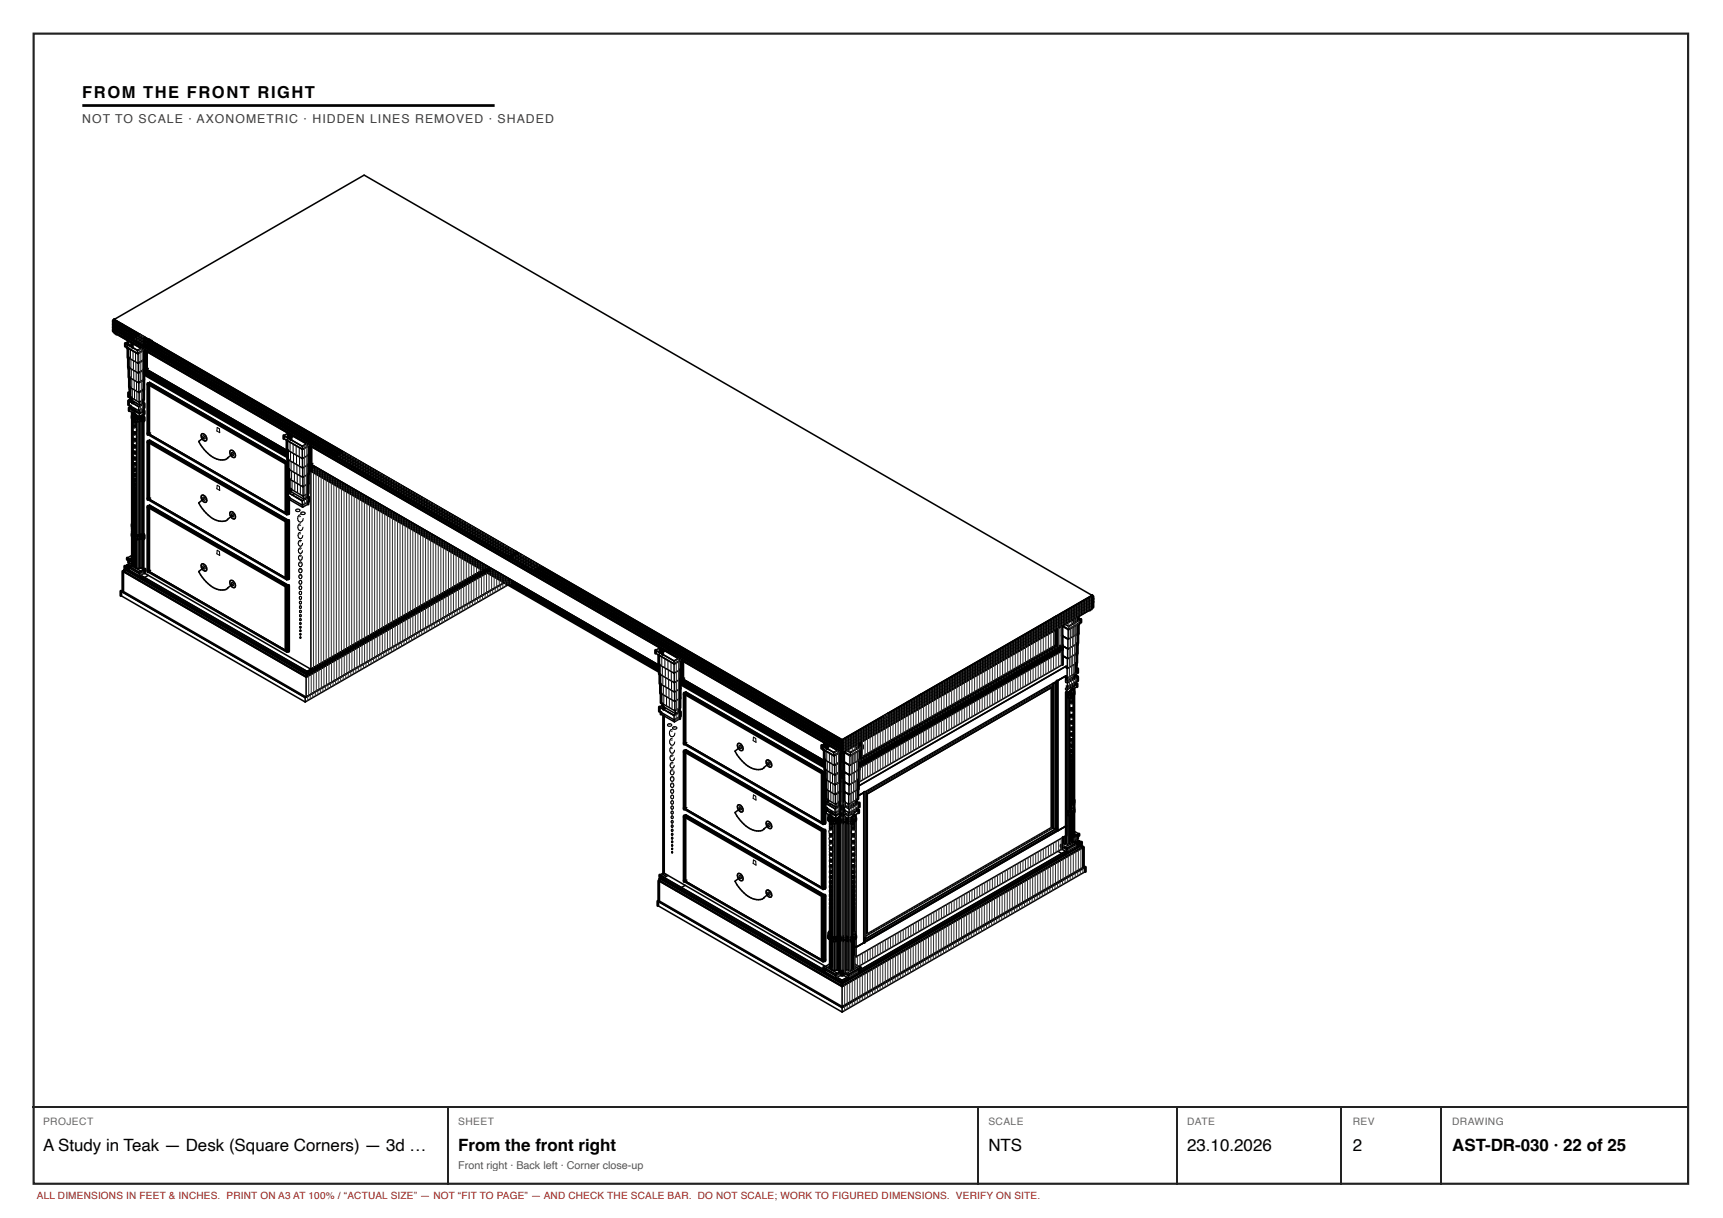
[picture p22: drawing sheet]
<svg xmlns="http://www.w3.org/2000/svg" width="420mm" height="297mm" viewBox="0 0 420 297" stroke-linecap="round" stroke-linejoin="round" font-family="sans-serif">
<defs><g id="words">
<g font-size="4.1">
<text x="10.5" y="280.7">A Study in Teak — Desk (Square Corners) — 3d …</text>
<text x="111.8" y="280.7">From the front right</text>
<text x="241" y="280.7">NTS</text>
<text x="289.5" y="280.7">23.10.2026</text>
<text x="329.9" y="280.7">2</text>
<text x="354.1" y="280.7">AST-DR-030 · 22 of 25</text>
</g>
<text font-size="4" x="20.1" y="23.8">FROM THE FRONT RIGHT</text>
<text font-size="3" fill="#3d3d3d" x="20.1" y="29.9">NOT TO SCALE · AXONOMETRIC · HIDDEN LINES REMOVED · SHADED</text>
<text font-size="2.6" fill="#555" x="111.8" y="285">Front right · Back left · Corner close-up</text>
<g font-size="2.5" fill="#666">
<text x="10.5" y="274.4">PROJECT</text>
<text x="111.8" y="274.4">SHEET</text>
<text x="241" y="274.4">SCALE</text>
<text x="289.5" y="274.4">DATE</text>
<text x="329.9" y="274.4">REV</text>
<text x="354.1" y="274.4">DRAWING</text>
</g>
<text font-size="2.4" fill="#a51d17" x="9" y="292.4">ALL DIMENSIONS IN FEET &amp; INCHES. PRINT ON A3 AT 100% / “ACTUAL SIZE” — NOT “FIT TO PAGE” — AND CHECK THE SCALE BAR. DO NOT SCALE; WORK TO FIGURED DIMENSIONS. VERIFY ON SITE.</text>
</g></defs>
<path d="M8.2 8.2h403.5v280.5h-403.5z" fill="none" stroke="#222" stroke-width=".53"/>
<path d="M20.1 25.7h100.5" fill="none" stroke="#000" stroke-width=".66" stroke-linecap="butt"/>
<g fill="none" stroke="#000" stroke-width=".25">
<path d="M31.8 85.4v1.9M31.9 87.7v2M32 90.1v2M32.1 92.5v1.9M32.3 94.9v1.9M32.4 85.7v1.9M32.5 88.1v1.9M32.6 90.5v1.9M32.7 92.9v1.9M32.8 95.3v1.9M33.1 86.1v1.9M33.1 88.4v2"/>
<path d="M33.2 90.8v1.9M33.3 93.2v1.9M33.4 95.6v1.9M32.9 104a.69 .69 0 0 0-.6 .8 .69 .69 0 0 0 .8 .6l.3-.6M32.9 105.8a.65 .65 0 0 0-.5 .8 .65 .65 0 0 0 .7 .5l.3-.6M32.9 107.5a.61 .61 0 0 0-.5 .7 .61 .61 0 0 0 .7 .5l.2-.3v-.6M32.9 112a.51 .51 0 0 0-.4 .6 .51 .51 0 0 0 .6 .4l.2-.5M32.9 109a.57 .57 0 0 0-.5 .7 .57 .57 0 0 0 .7 .5l.1-.9M32.9 110.6a.54 .54 0 0 0-.4 .6 .54 .54 0 0 0 .6 .4l.2-.5M33 113.4a.45 .45 0 0 0-.5 .5 .45 .45 0 0 0 .5 .4l.2-.4M33 118.4a.35 .35 0 0 0-.4 .3 .35 .35 0 0 0 .4 .4l.1-.6M33 117.2a.38 .38 0 0 0-.4 .4 .38 .38 0 0 0 .4 .3l.1-.5"/>
<path d="M33 114.8a.42 .42 0 0 0-.5 .4 .42 .42 0 0 0 .5 .4l.2-.4M33 116a.4 .4 0 0 0-.5 .4 .4 .4 0 0 0 .5 .4l.1-.6M33.1 103.3l-.6 .1a.38 .38 0 0 0 .4 .4 .38 .38 0 0 0 .3-.4M33.3 104.4h.1M49.5 106.3a.48 .48 0 0 1 .5 .2 .48 .48 0 0 1 0 .5l-.4-.1zM53 104.2l.5 .4 .1 .9-.7-.4zM53 118.3l.5 .4 .1 .9-.7-.4zM56.5 110.3l.5 .3v.4a.48 .48 0 0 1-.5-.2 .48 .48 0 0 1 0-.5zM70.7 108v1.8M70.9 110.3v1.9M71 112.7v1.8M71.1 115v1.8"/>
<path d="M71.2 117.3v1.9M71.5 108.4v1.9M71.6 110.8v1.8M71.7 113.1v1.8M71.8 115.4v1.8M71.9 117.7v1.9M72.2 108.9v1.8M72.3 111.2v1.8M72.4 113.5v1.8M72.5 115.8v1.8M72.6 118.1v1.8M73 109.3v1.8"/>
<path d="M73 111.6v1.8M73.1 113.9v1.8M73.2 116.2v1.8M73.2 118.5v1.8M49.5 121.3a.48 .48 0 0 1 .5 .2 .48 .48 0 0 1 0 .5l-.4-.1zM49.5 138a.48 .48 0 0 1 .5 .2 .48 .48 0 0 1 0 .5 .48 .48 0 0 1-.5-.2 .48 .48 0 0 1 0-.5zM53 134.2l.5 .3 .1 .9-.7-.4zM56.5 125.3a.49 .49 0 0 1 .5 .2 .49 .49 0 0 1 0 .5 .48 .48 0 0 1-.5-.2 .48 .48 0 0 1 0-.5zM72.2 124.3l.4-.2 .5 .2a.47 .47 0 0 1-.5 .5 .47 .47 0 0 1-.4-.5zM73 137.1a.53 .53 0 0 1 .7 .5 .53 .53 0 0 1-.7 .5 .69 .69 0 0 1 0-1zM73.1 138.7a.49 .49 0 0 1 .6 .4 .49 .49 0 0 1-.6 .5 .65 .65 0 0 1 0-.9zM73.3 125.5a.96 .96 0 0 0-.7 .9 .96 .96 0 0 0 .7 .9l.5-.4 .1-.5"/>
<path d="M73.3 127.7a.88 .88 0 0 0-.7 .9 .88 .88 0 0 0 .7 .8l.5-.4 .1-.4M73.3 129.8a.75 .75 0 0 0-.6 .9 .75 .75 0 0 0 .8 .6l.3-.7M73.4 125l.2-.1a.58 .58 0 0 1 .8 .3l-.2 .3h-.6l-.2-.2zM73.5 135.4a.56 .56 0 0 0-.7 .6 .56 .56 0 0 0 .7 .5l.2-.8M73.5 133.7a.6 .6 0 0 0-.7 .6 .6 .6 0 0 0 .7 .6l.3-.6M73.5 131.8a.65 .65 0 0 0-.8 .7 .65 .65 0 0 0 .8 .6l.3-.6M56.5 142.1l.5 .2v.5l-.4-.1zM73.1 140.2a.45 .45 0 0 1 .5 .4 .45 .45 0 0 1-.5 .4 .61 .61 0 0 1 0-.8zM73.1 141.6a.42 .42 0 0 1 .5 .4 .42 .42 0 0 1-.5 .4l-.2-.4zM73.1 142.9a.39 .39 0 0 1 .5 .4 .39 .39 0 0 1-.5 .4l-.2-.4zM73.1 144.2a.37 .37 0 0 1 .5 .4 .37 .37 0 0 1-.5 .3l-.1-.3zM261 158.1v1.9"/>
<path d="M261 155.7v1.9M261.1 153.4v1.9M261.6 157.8v1.9M261.6 155.4v1.9M261.7 153v1.9M262 159.8v1.9M262.1 157.4v1.9M262.3 155v1.9M262.4 152.6v1.9M161.4 160.3v1.9M161.5 162.7v1.8M161.7 165v1.8"/>
<path d="M161.8 167.3v1.9M161.9 169.7v1.8M162.2 160.8v1.8M162.3 163.1v1.8M162.4 165.4v1.9M162.5 167.7v1.9M162.6 170.1v1.8M162.8 176.6l.2-.1a.58 .58 0 0 1 .8 .3l-.2 .3h-.6l-.2-.1zM162.9 161.2v1.8M163 163.5v1.8M163.1 165.8v1.9M163.1 168.1v1.9"/>
<path d="M163.2 170.5v1.8M163.6 161.6v1.9M163.7 163.9v1.9M163.8 166.2v1.9M163.8 168.5v1.9M163.9 170.8v1.9M163.9 177.9a.94 .94 0 0 0-.7 .9 .94 .94 0 0 0 .7 .9l.4-.1 .3-.8M164.1 177.4l.4-.2 .5 .2a.47 .47 0 0 1-.5 .4 .47 .47 0 0 1-.4-.4zM183.7 179.8l.6 .3 .1 .9-.7-.4zM260.8 162.9v1.9M260.9 171.7h.1M260.9 160.5v1.9"/>
<path d="M261.1 170.6l.6 .1a.39 .39 0 0 1-.4 .4 .39 .39 0 0 1-.4-.4M261.3 179.3a.51 .51 0 0 1 .4 .6 .51 .51 0 0 1-.6 .4l-.2-.5M261.3 171.3a.69 .69 0 0 1 .5 .8 .69 .69 0 0 1-.8 .6l-.2-.6M261.3 176.3a.58 .58 0 0 1 .4 .7 .58 .58 0 0 1-.6 .5l-.2-.9M261.3 173.1a.65 .65 0 0 1 .5 .7 .65 .65 0 0 1-.7 .6l-.3-.6M261.3 174.7a.61 .61 0 0 1 .5 .8 .61 .61 0 0 1-.7 .4l-.3-.5 .1-.3M261.3 177.9a.54 .54 0 0 1 .4 .6 .54 .54 0 0 1-.6 .4l-.2-.5M261.4 162.6v1.9M261.5 160.2v1.9M261.9 162.2v1.9M163.7 189.4a.53 .53 0 0 1 .7 .6 .53 .53 0 0 1-.7 .5 .69 .69 0 0 1 0-1.1zM163.7 191a.49 .49 0 0 1 .6 .5 .49 .49 0 0 1-.6 .5 .67 .67 0 0 1 0-1z"/>
<path d="M163.7 192.5a.45 .45 0 0 1 .6 .5 .45 .45 0 0 1-.6 .4 .61 .61 0 0 1 0-.9zM163.7 193.9a.42 .42 0 0 1 .6 .4 .42 .42 0 0 1-.6 .4l-.1-.4zM163.8 195.3a.4 .4 0 0 1 .5 .4 .4 .4 0 0 1-.5 .4l-.2-.4zM163.8 196.6a.36 .36 0 0 1 .4 .3 .36 .36 0 0 1-.4 .4l-.2-.4zM163.9 180.1a.89 .89 0 0 0-.6 .8 .89 .89 0 0 0 .6 .9l.3-.2 .4-.7M163.9 182.1a.75 .75 0 0 0-.5 .9 .75 .75 0 0 0 .8 .6l.3-.7M164.2 187.8a.56 .56 0 0 0-.7 .5 .56 .56 0 0 0 .7 .6l.1-.9M164.2 186a.61 .61 0 0 0-.8 .6 .61 .61 0 0 0 .8 .6l.2-.6M164.2 184.2a.65 .65 0 0 0-.8 .6 .65 .65 0 0 0 .8 .7l.3-.7M180.3 181.8l.5 .3v.4l-.4-.1zM180.3 196.8l.5 .3v.4l-.4-.1zM183.7 193.8l.6 .4 .1 .9-.7-.4z"/>
<path d="M187.3 185.8a.48 .48 0 0 1 .4 .2 .48 .48 0 0 1 .1 .6 .49 .49 0 0 1-.5-.3 .49 .49 0 0 1 0-.5zM201.6 183.4v1.9M201.7 185.8v1.9M201.8 188.2v1.9M202 190.6v1.9M202.1 193v1.9M202.3 183.7v2M202.4 186.1v1.9M202.4 188.5v1.9M202.5 190.9v1.9M202.6 193.3v1.9M202.9 184.1v1.9"/>
<path d="M203 186.5v1.9M203 188.9v1.9M203.1 191.3v1.9M203.2 193.6v1.9M207.5 193.6v1.9M207.6 191.3v1.9M207.7 188.9v1.9M207.8 186.5v1.9M207.9 184.1v1.9M208.1 193.3v1.9M208.2 190.9v1.9M208.3 188.5v1.9"/>
<path d="M208.4 186.1v1.9M208.5 183.7v2M208.7 193v1.9M208.8 190.6v1.9M208.9 188.2v1.9M209 185.8v1.9M209.1 183.4v1.9M261.1 182.1a.42 .42 0 0 1 .6 .4 .42 .42 0 0 1-.6 .4l-.1-.4M261.2 183.3a.4 .4 0 0 1 .4 .4 .4 .4 0 0 1-.4 .4l-.2-.6M261.2 184.5a.37 .37 0 0 1 .4 .4 .37 .37 0 0 1-.4 .3l-.2-.5M261.2 185.7a.35 .35 0 0 1 .4 .3 .35 .35 0 0 1-.4 .4l-.1-.6M261.2 180.7a.45 .45 0 0 1 .5 .5 .45 .45 0 0 1-.6 .4l-.2-.4"/>
<path d="M180.3 213.5a.49 .49 0 0 1 .5 .2 .49 .49 0 0 1 0 .5 .48 .48 0 0 1-.5-.2 .48 .48 0 0 1 0-.5zM183.7 209.7l.6 .3 .1 1-.7-.5zM187.3 200.8a.48 .48 0 0 1 .4 .2 .48 .48 0 0 1 .1 .5 .49 .49 0 0 1-.5-.2 .49 .49 0 0 1 0-.5zM187.3 217.6h.3l.2 .7-.5-.3zM202.7 202.1a.69 .69 0 0 0-.5 .8 .69 .69 0 0 0 .8 .5l.2-.6M202.7 203.8a.65 .65 0 0 0-.5 .8 .65 .65 0 0 0 .7 .5l.3-.6M202.7 205.5a.61 .61 0 0 0-.5 .7 .61 .61 0 0 0 .7 .5l.2-.2v-.7M202.7 207.1a.57 .57 0 0 0-.5 .7 .57 .57 0 0 0 .7 .4l.2-.8M202.7 208.6a.54 .54 0 0 0-.4 .6 .54 .54 0 0 0 .6 .5l.2-.5M202.7 210a.51 .51 0 0 0-.4 .6 .51 .51 0 0 0 .6 .4l.2-.4M202.8 211.5a.45 .45 0 0 0-.5 .4 .45 .45 0 0 0 .6 .5l.2-.5M202.8 216.4a.35 .35 0 0 0-.4 .4 .35 .35 0 0 0 .4 .3l.1-.5"/>
<path d="M202.8 215.3a.38 .38 0 0 0-.4 .3 .38 .38 0 0 0 .4 .4l.2-.6M202.9 212.8a.42 .42 0 0 0-.6 .4 .42 .42 0 0 0 .6 .4l.1-.4M202.9 214.1a.4 .4 0 0 0-.5 .4 .4 .4 0 0 0 .5 .3l.1-.6M202.9 201.3l-.6 .1a.38 .38 0 0 0 .4 .4 .38 .38 0 0 0 .4-.4M203.1 202.4h.1M207.6 202.4h.1M207.8 201.3l.6 .1a.39 .39 0 0 1-.4 .4 .39 .39 0 0 1-.3-.4M207.9 212.8a.42 .42 0 0 1 .5 .4 .42 .42 0 0 1-.5 .4l-.2-.4M207.9 214.1a.4 .4 0 0 1 .5 .4 .4 .4 0 0 1-.5 .3l-.1-.6M207.9 215.3a.38 .38 0 0 1 .5 .3 .38 .38 0 0 1-.5 .4l-.1-.6M207.9 216.4a.35 .35 0 0 1 .4 .4 .35 .35 0 0 1-.4 .3l-.1-.5M207.9 211.5a.45 .45 0 0 1 .5 .4 .45 .45 0 0 1-.5 .5l-.2-.5"/>
<path d="M208 210a.51 .51 0 0 1 .4 .6 .51 .51 0 0 1-.5 .4l-.2-.4M208 202.1a.69 .69 0 0 1 .6 .8 .69 .69 0 0 1-.8 .5l-.3-.6M208 203.8a.65 .65 0 0 1 .6 .8 .65 .65 0 0 1-.8 .5l-.3-.6M208 205.5a.62 .62 0 0 1 .5 .7 .62 .62 0 0 1-.7 .5l-.2-.9M208 207.1a.57 .57 0 0 1 .5 .7 .57 .57 0 0 1-.7 .4l-.1-.8M208 208.6a.54 .54 0 0 1 .5 .6 .54 .54 0 0 1-.7 .5l-.2-.5"/>
<circle cx="32.9" cy="119.8" r=".33"/>
<circle cx="32.8" cy="120.8" r=".31"/>
<circle cx="32.8" cy="123.7" r=".26"/>
<circle cx="32.8" cy="121.8" r=".29"/>
<circle cx="32.8" cy="124.6" r=".24"/>
<circle cx="32.8" cy="122.8" r=".27"/>
<circle cx="32.8" cy="128.6" r=".18"/>
<circle cx="32.8" cy="125.5" r=".23"/>
<circle cx="32.8" cy="127.9" r=".19"/>
<circle cx="32.8" cy="127.1" r=".2"/>
<circle cx="32.8" cy="126.3" r=".21"/>
<circle cx="73.2" cy="145.8" r=".34"/>
<circle cx="73.2" cy="147" r=".32"/>
<circle cx="73.2" cy="148.1" r=".3"/>
<circle cx="73.2" cy="149.1" r=".27"/>
<circle cx="73.2" cy="150.1" r=".25"/>
<circle cx="73.2" cy="151.1" r=".24"/>
<circle cx="73.2" cy="154.7" r=".18"/>
<circle cx="73.2" cy="153.8" r=".19"/>
<circle cx="73.2" cy="155.5" r=".17"/>
<circle cx="73.2" cy="152" r=".22"/>
<circle cx="73.3" cy="153" r=".21"/>
<circle cx="163.9" cy="198.1" r=".34"/>
<circle cx="163.9" cy="199.3" r=".32"/>
<circle cx="261.3" cy="187.1" r=".33"/>
<circle cx="261.3" cy="189.1" r=".29"/>
<circle cx="261.3" cy="188.1" r=".3"/>
<circle cx="261.3" cy="190.1" r=".27"/>
<circle cx="261.3" cy="195.2" r=".19"/>
<circle cx="261.3" cy="191" r=".26"/>
<circle cx="261.3" cy="192.8" r=".23"/>
<circle cx="261.3" cy="191.9" r=".24"/>
<circle cx="261.3" cy="194.4" r=".2"/>
<circle cx="261.3" cy="193.6" r=".21"/>
<circle cx="261.3" cy="195.9" r=".17"/>
<circle cx="163.9" cy="200.4" r=".29"/>
<circle cx="163.9" cy="201.5" r=".27"/>
<circle cx="163.9" cy="203.4" r=".23"/>
<circle cx="163.9" cy="205.3" r=".21"/>
<circle cx="163.9" cy="204.4" r=".22"/>
<circle cx="163.9" cy="202.5" r=".26"/>
<circle cx="163.9" cy="206.2" r=".19"/>
<circle cx="163.9" cy="207.8" r=".16"/>
<circle cx="163.9" cy="207" r=".18"/>
<circle cx="202.6" cy="217.8" r=".33"/>
<circle cx="202.6" cy="218.9" r=".31"/>
<circle cx="202.6" cy="219.9" r=".29"/>
<circle cx="208" cy="217.8" r=".33"/>
<circle cx="208" cy="218.9" r=".31"/>
<circle cx="208" cy="219.9" r=".29"/>
<circle cx="202.6" cy="221.8" r=".26"/>
<circle cx="202.6" cy="222.7" r=".24"/>
<circle cx="202.6" cy="220.8" r=".27"/>
<circle cx="202.7" cy="226.7" r=".18"/>
<circle cx="202.7" cy="223.5" r=".23"/>
<circle cx="202.7" cy="225.9" r=".19"/>
<circle cx="202.7" cy="225.1" r=".2"/>
<circle cx="202.7" cy="224.4" r=".21"/>
<circle cx="208" cy="220.8" r=".27"/>
<circle cx="208" cy="221.8" r=".26"/>
<circle cx="208" cy="222.7" r=".24"/>
<circle cx="208" cy="224.4" r=".21"/>
<circle cx="208" cy="223.5" r=".23"/>
<circle cx="208" cy="226.7" r=".18"/>
<circle cx="208" cy="225.9" r=".19"/>
<circle cx="208" cy="225.1" r=".2"/>
</g>
<g fill="none" stroke="#000" stroke-width=".38">
<path d="M27.6 78.6l177.8 102.6M27.6 79.3l177.8 102.7 60.9-35.2M27.8 78.2l177.6 102.5M27.8 78.9l177.6 102.5M27.8 79.6l177.6 102.5M27.8 78.8l-.2 .1 177.8 102.6M27.8 79.5l-.2 .1 177.8 102.6M27.9 77.9l60.9-35.2 177.5 102.5-60.9 35.2zM28.2 78.4l-.1 .1M28.2 79.1l-.1 .1M28.2 79.8l-.1 .1M28.3 78.3h.1"/>
<path d="M28.3 78.5h-.1M28.3 79.2h-.1M28.3 79.9l-.1 .1M28.5 78.4h.1M28.8 78.8h-.1M28.8 79.5h-.1M29 78.7h.1M29 79.5l-.2 .1M29 78.8l-.2 .1M29 79.5l-.1 .1M29.1 78.7v.1M29.1 78.8h.1"/>
<path d="M29.5 79.1l-.1 .1M29.5 79.8l-.1 .1M29.6 79.2h-.1M29.7 79.9l-.1 .1M29.7 79.1h.1M30.1 79.5h-.1M30.2 79.4h.1M30.3 79.6h-.1M30.4 79.5h.1M30.8 79.9h-.2M30.9 79.8h.1M27.6 80l177.8 102.7"/>
<path d="M27.6 80.8l177.8 102.6M27.8 80.2l177.6 102.5M27.8 80.3l177.6 102.6M27.8 80.2l-.2 .1 177.8 102.6 61.2-35.3-.3-.1M28 81.2l177.4 102.4M28.2 80.6h-.1M28.4 81.5l177 102.2M28.4 80.7h-.1M28.8 80.2h-.1M28.9 80.9l-.1 .1M29.1 80.3l-.2 .1M29.5 80.6h-.1"/>
<path d="M29.7 81.4h-.1M30.1 80.2l-.1 .1M30.3 81l-.1 .1M30.4 81.8h.1M30.6 84.4l2.9 1.8M30.8 81.3l-.2 .1M30.9 80.7h-.1M31 84.8l2.6 1.5M31.1 81.5h-.1M31.2 87.2l2.5 1.4M31.3 89.6l2.4 1.4M31.4 98.7l2.4 1.5"/>
<path d="M31.4 96.8l.7 .4M31.4 80.9l-.1 .1M31.4 83.2l-.8 .5 2.9 1.7M31.4 92l2.4 1.3M31.5 80.3l-.1 .1M31.6 94.4l2.3 1.3M31.6 81.8h-.1M31.7 80.2h.1M31.7 81.1l-.1 .1M31.7 95.6l-.3 .2 .3 .2M31.7 96.8l2.2 1.3M31.8 99.4l2.2 1.3"/>
<path d="M31.8 99.3l-.3 .1 2.5 1.5M31.8 97.5l-.3 .1 .8 .5M31.8 97.6l.5 .3M31.9 81.9l-.2 .1M32 80.6h-.1M32.1 97.6l2 1.2M32.1 97.3l-.7 .4 2.4 1.5M32.1 82.1h-.1M32.1 80.5h.1M32.2 99.6l.1 .3v-.2M32.2 83.7l-.8 .5M32.2 81.4l-.1 .1"/>
<path d="M32.3 80.8h-.1M32.4 98.3l.4-.3 1.5 .9M32.4 80.7h.1M32.5 81.6h-.1M32.6 83.9l-.9 .5M32.6 82.4h-.1M32.7 81.7l-.1 .1M32.9 81.1h-.2M33 81h.1M33.1 81.2l-.1 .1M33.2 82l-.1 .1M33.2 82.7l-.1 .1"/>
<path d="M33.3 81.3l-.1 .1M33.4 81.3h.1M33.5 85.4v.8M33.6 82.9l-.1 .1M33.6 86.1v.2M33.7 86.2v2.4M33.7 88.5v2.5M33.7 91l1.1-.6 35.3 20.3M33.7 90.9l.1 2.4M33.8 93.2l.1 .1M33.8 99.2v1M33.9 81.6l-.1 .1"/>
<path d="M33.9 93.3v2.4M33.9 95.6h.1M33.9 82.4h-.1M33.9 95.6l1.2-.6-1.2 .7M33.9 95.6v2.5M34.1 98v.8M34.1 98.8l.8-.5 .3 .1-1.4 .8M34.2 82.5l-.1 .1M34.4 85l-.9 .4M34.5 82l-.1 .1M34.6 81.9h.1M34.7 90.4l35.4 20.5"/>
<path d="M34.8 82.2h-.1M35 85.3l-1.5 .9M35 97.4l-1.1 .7M35 90.2l35.1 20.3M35.1 92.6l-1.2 .7M35.1 91l35 20.2M35.1 91.4l35 20.2M35.1 91.1l35 20.3M35.1 92.6l-1.3 .7M35.1 89.9l.4 .2M35.1 90l35 20.2M35.1 90.1l35 20.2-.1 .1"/>
<path d="M35.1 90.2h-.1M35.2 85.4l-1.6 .9M35.2 87.7l-1.5 .9M35.2 99.4l-1.4 .8M35.2 90.6h-.1M35.6 91.2l-.2 .1M35.6 90.4h-.2M35.7 90.1l-.2-.1 34.6 19.9M35.7 85.7v4.4M36 91l-.2 .1M36.1 93.8l33.9 19.5M36.2 89.8l-.5 .3"/>
<path d="M36.3 93.9v11.9l.4-.2M36.4 90.8l-.2 .1M36.5 83h.1M36.5 83.2v.1M36.5 83.9v.1M36.5 84.6v.1M36.5 93.2l-.2 .2 33.9 19.5M36.5 93.2l33.8 19.6M36.5 93.2l-.4 .3 33.9 19.6M36.8 84.8h-.1M37.1 84.9l-.2 .1M37.1 84.3h-.1"/>
<path d="M37.3 85.1l-.1 .1M37.4 85.1l-.1 .1M37.4 84.4l-.1 .1M37.6 92.4l-.1 .1M37.7 84.6h-.1M37.7 85.3l-.1 .1M37.8 83.9l-.2 .1M37.8 85.4h-.1M37.9 83.8h.1M38 84.7l-.2 .1M38 92.2l-.2 .1M38 92.6l-.2 .1"/>
<path d="M38 84.8h-.1M38.1 84.1h-.1M38.1 85.5l-.1 .1M38.2 85.6h-.1M38.3 84.2l-.1 .1M38.3 92.8l-.1 .1M38.3 85h-.1M38.4 92l-.2 .1M38.4 92.4l-.2 .1M38.4 85l-.1 .1M38.4 84.1h.1M38.5 85.8h-.1"/>
<path d="M38.6 84.4h-.1M38.7 84.4l-.2 .1M38.7 85.9h-.1M38.7 93l-.2 .1M38.7 92.6l-.2 .1M38.7 85.2h-.1M38.8 84.3h.1M38.8 92.2l-.2 .1M38.8 85.2l-.1 .1M39 84.6h-.1M39 84.6l-.1 .1M39.1 92.8l-.2 .1"/>
<path d="M39.1 92.4l-.2 .1M39.1 85.4l-.1 .1M39.2 84.6h.1M39.3 85.5l-.1 .1M39.3 84.8l-.1 .1M39.4 84.9h-.1M39.5 84.7h.1M39.5 92.6l-.2 .1M39.5 84.8h.1M39.7 85l-.1 .1M39.9 85h.1M39.9 85.2h-.1"/>
<path d="M40.1 85.1h-.1M41 87.2l-.1 .1M41.6 86.9h-.1M41.8 87.7h-.1M42.3 86.5l-.1 .1M42.4 86.4h.1M42.4 87.3l-.1 .1M43 86.9l-.1 .1M43.2 86.9h.1M43.8 88.8l-.1 .1M44.2 89.1h-.1M44.4 88.5h-.1"/>
<path d="M44.5 89.2l-.1 .1M44.8 88.7l-.1 .1M44.9 89.5h-.1M45.1 88.1l-.1 .1M45.1 88.9h-.1M45.2 88h.1M45.5 88.3l-.2 .1M45.5 89.1l-.1 .1M45.6 88.3h.1M45.8 88.5l-.1 .1M45.9 88.4h.1M46.2 88.7l-.2 .1"/>
<path d="M46.3 88.7h.1M31.5 100.2l2.5 1.4M32.2 102l.1 .2M32.3 101.2l.1 .1M32.3 101.7v.5M32.3 102.2l.3 .3M32.3 101.7l.3 .3M32.4 100.7l.2 .2-.3 .2v.6M32.4 101.5l.1 .1M32.4 100.7l.3 .2M32.4 101.4l.1 .2M32.5 102.4l.7 .4"/>
<path d="M32.5 102.2h.1M32.5 101.7l-.1 .2M32.5 101.4h.1M32.5 101.4v.2M32.5 101.6l.7 .4M32.5 101.4l.7 .3M32.6 101.6l-.1 .1M32.6 101.3l.1 .1M32.6 102v.5M32.6 102.5l.4 .2M32.6 102l.4 .1M32.6 100.8l-.1 .6"/>
<path d="M32.7 101.1l-.1 .1M32.8 100.9v1.1M32.8 102.6v.7M32.8 103.8v.3M32.8 105.5v.3M32.8 107.1v.4M32.8 108.7v.4M32.8 110.2v.4M32.8 111.7v.3M32.8 113v.4M32.8 114.4v.3M32.8 115.6v.4"/>
<path d="M32.8 116.8v.4M32.8 118v.4M32.8 119.1v.4M32.8 101.4h.1M32.8 100.9h.1M32.9 100l-.1 .2M33 101v.7M33 101.9v.2M33 102.7v.6M33 103.8v.3M33 105.5v.3M33 107.1v.4"/>
<path d="M33 108.7v.4M33 110.2v.4M33 111.6v.4M33 113v.4M33 114.3v.4M33 115.6v.4M33 116.8v.4M33 118v.4M33 119.1v.4M33 102.1v.6M33 102.7h.5M33 102.1l.5 .1"/>
<path d="M33.2 101.7v.3M33.2 102.7v.1M33.2 102.8h.4M33.2 102h.4M33.2 101.7l.4 .1M33.3 101.2v.5M33.3 102v.2M33.3 102.8v27.7M33.5 102.2v.5M33.6 101.8v.2M33.6 102.7v.1M33.7 101.4v.4"/>
<path d="M33.7 102v.2M33.7 102.8v27.7M34 100.1v.6M34 100.9v.7M34 100.9h.1M34 100.7l1-.6 .2 .1-1.2 .7M34 102.1v.7M34 102.5h.1M34 102.1l-.5 .1M34 101.7v.3M34 102.8h-.4M34 102h-.4"/>
<path d="M34 101.7l-.4 .1M34.1 101.6v37M34.4 101.4v.2M34.4 101.9v.1M34.4 102.7v27.6M34.4 100.5l.1 .1M34.4 102.6l-.4 .2M34.4 101.6v.2M34.4 102.6l.4 .3M34.4 102.4h.1M34.4 101.8l-.4 .2M34.4 101.6l-.4 .1"/>
<path d="M34.4 101.8l.4 .2M34.4 101.6l.4 .2M34.5 102l-.1 .6M34.5 102l-.5 .1M34.5 102l.3 .1M34.7 101.2v.5M34.7 102v.1M34.7 102.8v27.7M34.8 101.8v.2M34.8 102.1v.8M34.8 102l.4-.1-.4 .2M34.9 101.5l.2 .1-.3 .2"/>
<path d="M35.1 102.7l-.3 .2M35.2 100.9l-1.2 .7M35.2 102.4l-.4 .3-.3-.2-1 .2M36.1 105.7l33.9 19.6M36.1 106l33.9 19.5M36.5 107.3l-.2 .1 33.9 19.6M36.5 107.3l33.9 19.6M36.5 107.3l-.4 .3 33.9 19.5M49.1 105.9l.2-.1a1.15 1.15 0 0 1 .9 1.7 1.25 1.25 0 0 1-1.1-1.6zM49.7 106.6l-1.2 1a7.4 7.4 0 0 0 5.7 4.6 1.35 1.35 0 0 0 1.3-.5l1.2-1M56.1 110l.2-.2a1.13 1.13 0 0 1 .9 1.8 1.26 1.26 0 0 1-1.1-1.6zM68.2 110.1l-.1 .1"/>
<path d="M68.4 110.2l-.2 .1M68.6 109.9l-.1 .1M68.8 110l-.2 .1M68.9 110.5l-.1 .1M69 109.7l-.1 .1M69.2 109.8h-.2M69.2 106.9l4.6 2.7M69.3 110.7l-.1 .1M69.3 110.3l-.1 .1M69.7 113.2l.3 .1M69.7 110.5l-.1 .1M69.7 110.1l-.1 .1"/>
<path d="M70 113.1v12.4M70 109.7l3.7 2.1M70.1 112l3.7 2.1M70.2 113l-.2 .1M70.2 112.9v7.2M70.2 112.9l-.2 .2M70.2 105.6l-1 .6 4.5 2.6M70.3 113.2l-.3 .1M70.3 114.4l3.5 2 1.5-.8M70.4 116.7l3.5 2M70.5 105.8v1.2M70.6 119l3.3 2"/>
<path d="M70.7 105.9v1.2M70.9 119.9l3.1 1.8M70.9 119.6l-.7 .4M71.1 106.1l-1 .6M71.5 106.4l-1 .6M73.7 108.8v3M73.7 111.7l.1 2.4M73.8 114.1l1.5-.9 85.5 49.4M73.8 114l.1 4.7M73.8 109.5v.1M73.8 116.3h.1M73.9 118.6v2.4"/>
<path d="M74.5 106.5l-.1 .1M74.6 106.6l-.1 .1M74.7 108.2l-1 .6M74.9 113.5l85.9 49.6M75.1 106.2h-.1M75.1 113.3l85.7 49.5M75.2 106.9l-.2 .1M75.2 117.9l-1.3 .8M75.2 106.3h-.1M75.3 113.3l85.5 49.3M75.3 114.2l85.5 49.3M75.3 113.9l85.5 49.4"/>
<path d="M75.3 114.6l85.5 49.4M75.3 114.3l85.5 49.4M75.4 113.1l.2 .1M75.4 108.6l-1.7 .9M75.4 110.9l-1.7 .9M75.4 108.6l-1.6 1M75.5 107.1l-.1 .1M75.7 105.8l-.1 .1M75.8 106.6h-.1M75.8 114.9v48.3M75.9 113.2l-.3-.1 85.2 49.2M75.9 108.8v4.4"/>
<path d="M75.9 105.9l-.2 .1M76 105.8h.1M76 114.6l-.2 .1M76.2 106.8h-.1M76.3 113l-.4 .2M76.4 106.2l-.1 .1M76.4 114.4l-.1 .1M76.5 106.1h.1M76.8 106.4l-.1 .1M76.8 114.1l-.2 .1M76.9 106.4h.1M77.6 108.3l-.1 .1"/>
<path d="M78.2 108h-.1M78.8 107.6l-.1 .1M78.9 107.5h.1M79.7 109.6h-.1M80.2 109.9h-.1M80.4 109.2l-.1 .1M80.4 110h-.1M80.6 110.1h-.1M80.9 109.5l-.1 .1M81 108.9h-.1M81 109.6l-.1 .1M81.1 108.8h.1"/>
<path d="M81.2 109.7l-.1 .1M81.5 109.1l-.1 .1M81.6 109.1h.1M81.7 109.2l-.2 .1M81.8 109.2h.1M81.8 109.3l-.1 .1M82 109.3h.1M82.2 111l-.1 .1M82.8 110.7h-.1M83.5 110.3l-.1 .1M83.6 110.2h.1M30.3 139.3l44.6 25.7v-.4"/>
<path d="M30.3 139.1l-.3 .2 44.7 25.8M30.4 138.4l44.5 25.7M30.8 138.6l-.5 .3 44.6 25.7M30.8 138.9l44.3 25.5M30.8 138.8l-.3 .2M31 136.4l1.3 .8M31 138.2l3 1.7 1.4-.8M31.1 138.3h-.2M31.2 138.3l-.1 .1M31.4 138.5h-.1M31.4 137.2l.9 .5M31.7 137.3l-1.3 .8 1 .5"/>
<path d="M32.2 137.6l-.8 .5M32.2 130.7l.1 .3M32.3 138.1l2.2 1.2M32.3 138l-.6 .3M32.3 130l.1 .1M32.3 135.9l-.8 .4M32.3 135.4l-1.3 .7 1.3 .7M32.3 127.5v1.1l-.1-.2M32.3 130.4v.6M32.3 131l.3 .2M32.3 130.4l.3 .3M32.4 130.2l.1 .1"/>
<path d="M32.4 129.3l-.1 .1 .3 .2-.3 .3v.5M32.4 129.4l.3 .2M32.4 130.1l.1 .3M32.5 130.1v.3M32.5 131.2l.7 .3M32.5 130.9h.1M32.5 130.1l.1 .1M32.5 130.4l.7 .3M32.5 130.1l.7 .4M32.6 130.4l-.2 .2M32.6 130.7v.5M32.6 130.1h.1"/>
<path d="M32.6 131.2l.4 .2M32.6 130.7l.4 .2M32.7 137.2l-.3-.1-1.4 .8 3 1.7M32.7 137.5h.1M32.7 129.8l-.1 .1M32.7 129.2l-.1 .1M32.7 129l-.3 .2 .3 .1M32.7 137.6l-1.2 .6 .8-.5M32.7 138.1l.1 .2M32.7 129.4l-.3 .4 .1 .3M32.8 120.1v.4M32.8 121.2v.4"/>
<path d="M32.8 122.1v.4M32.8 123.1v.4M32.8 124v.4M32.8 124.8v.5M32.8 125.7v.4M32.8 126.5v.4M32.8 127.3v.4M32.8 128v.5M32.8 128.8v2M32.8 131.3v7M32.8 138.3l.2 .2M32.8 130.2h.1"/>
<path d="M32.8 129.6h.1M32.8 129.4h.1M33 120.1v.4M33 121.1v.5M33 122.1v.4M33 123.1v.4M33 124v.4M33 124.8v.5M33 125.7v.4M33 126.5v.5M33 127.3v.5M33 128v2.4"/>
<path d="M33 130.7v.1M33 131.5v7M33 138.5l.3 .1M33 130.9v.5M33 131.4h.5M33 130.9h.5M33.2 130.5v.2M33.2 131.4v.1M33.2 131.5l.4 .1M33.2 130.7l.4 .1M33.2 130.5h.4M33.3 130.7v.2"/>
<path d="M33.3 131.5v7.1M33.3 138.6h.4M33.5 130.9v.5M33.6 130.5v.3M33.6 131.4v.2M33.7 130.8v.1M33.7 131.6v7M34 139.6v.9l1.2-.7 40.6 23.4M34 130.9v.6M34 131.3h.1M34 130.9h-.5M34 130.5v.2"/>
<path d="M34 131.5l-.4 .1M34 130.7l-.4 .1M34 130.5h-.4M34.1 138.6h-.4M34.3 138.5l.8 .5M34.4 138.5l-.3 .1M34.4 130.6v.1M34.4 131.4v7.1M34.4 138.5l.3 .1M34.4 130.3v.3M34.4 131.4l-.4 .1M34.4 131.4l.4 .2"/>
<path d="M34.4 131.1h.1M34.4 130.6l-.4 .1M34.4 130.3l-.4 .2M34.4 130.6l.4 .2M34.4 130.3l.4 .2M34.5 130.7l.3 .2M34.5 130.7l-.1 .7M34.5 130.7l-.5 .2M34.7 138.6l.2-.1 .5 .3-1.4 .8M34.7 130.7v.1M34.7 131.5v7.1M34.8 130.5v.3"/>
<path d="M34.8 130.9v.7M34.8 130.8l.4-.2-.4 .3M34.9 130.2l.2 .1-.3 .2M35.1 131.4l-.3 .2M35.2 131.2l-.4 .2-.3-.2-1 .2M36.1 121.6l33.9 19.5M36.1 121.8l33.9 19.6M36.1 139.5l33.9 19.5M36.3 139.3v-15.5l-.2-.1 33.9 19.6M36.3 139.3l-.2-.1 33.9 19.6M36.5 123.2l-.2 .1 33.9 19.6M36.5 123.2l33.9 19.6"/>
<path d="M36.5 123.2l-.4 .2 33.9 19.6M36.7 121.4l-.4 .3v-13.7l-.2-.1 33.9 19.5M36.7 139.1l-.4 .2M49.1 120.9l.2-.2a1.13 1.13 0 0 1 .9 1.8 1.25 1.25 0 0 1-1.1-1.6zM49.1 137.7l.2-.2a1.14 1.14 0 0 1 .9 1.8 1.25 1.25 0 0 1-1.1-1.6zM49.7 121.6l-1.2 1a7.4 7.4 0 0 0 5.7 4.5 1.35 1.35 0 0 0 1.3-.5l1.2-.9M49.7 138.4l-1.2 1a7.4 7.4 0 0 0 5.7 4.5 1.31 1.31 0 0 0 1.3-.5l1.2-1M56.1 124.9l.2-.1a1.14 1.14 0 0 1 .9 1.7 1.28 1.28 0 0 1-1.1-1.6zM69.7 125.1l.3 .2M69.7 127.3l.3 .1M70 127.1v14.3M70.2 127l-.2 .1"/>
<path d="M70.2 120l3.5 2.1M70.2 127v14.3l.2-.1-.4 .2M70.4 125l-.4 .3M70.4 126.9l-.2 .1M70.4 127.2l-.4 .2M70.4 126.9l-.4 .2M70.5 121.8l3.3 1.9M71.8 120.4l-.6 .3M73.7 123.2l-3.5-2v4.2l.2-.1-.4 .2M73.7 122.1v1.1M73.8 123.2v.5M74 120.9v.8"/>
<path d="M74 121.7l1-.6 .3 .1-1.6 .9M74.1 121.6l.3 .2M75.1 122.9l-1.3 .8M75.2 120.3l-1.3 .7M75.3 122.3l-1.6 .9M118 138.8l-.1 .1M118.3 139l-.1 .1M118.4 138.6l-.2 .1M118.7 138.8l-.2 .1 .2-.1M118.7 139.2l-.2 .1M118.7 139.7l-44 25.4M118.8 138.4l-.2 .1"/>
<path d="M119.1 138.6l-.2 .1M119.1 139l-.2 .1M119.1 139.5l-.2 .1M119.5 138.8l-.2 .1M119.5 139.2l-.2 .1M119.9 139l-.2 .1M124.2 135.3h-.1M124.5 135.4l-.1 .1M124.8 134.9l-.1 .1M124.9 135.7h-.1M125.2 135.1h-.2M125.3 135.9h-.1"/>
<path d="M125.5 134.5l-.1 .1M125.5 135.3l-.1 .1M125.8 134.7l-.1 .1M125.9 134.6h.1M125.9 134.6v.1M125.9 135.5l-.1 .1M126.2 134.9l-.1 .1M126.3 134.9h.1M126.6 135.2h-.2M126.7 135.1h.1M129.5 138.3l-.1 .1M130.1 137.9l-.1 .1"/>
<path d="M130.4 138.8l-.1 .1M130.8 137.6h-.2M130.9 137.5h.1M131.1 138.5h-.1M131.7 138.1l-.1 .1M131.8 138.1h.1M29.5 145.2l44.9 26M30 144.2l44.7 25.8M30 143.9l-.5 .3 44.9 25.9M34.1 141.5l-.2 .1M34.3 140.3l40.6 23.4M34.7 141.1l-.2 .2"/>
<path d="M36.2 140.3l-1 .5M56.1 141.7l.2-.2a1.13 1.13 0 0 1 .9 1.8 1.26 1.26 0 0 1-1.1-1.6zM69.7 141l.3 .1M69.7 158.6l.3 .2M69.7 143.1l.3 .2M70 143v16M70.2 142.9l-.2 .1M70.2 142.9v16l.2-.1-.4 .2M70.4 140.9l-.4 .2M70.4 142.8l-.2 .1M70.4 143l-.4 .3M70.4 142.8l-.4 .2"/>
<path d="M70.4 158.5l-.4 .3M123.3 141.9l-.2 .1M123.7 141.7l-.2 .1M123.8 142.7l-49.4 28.5M124.1 141.4l-.2 .1M124.2 142.4l-.1 .1M124.6 142.2l-.1 .1M125 142l-.2 .1M159.9 159.3l4.6 2.6M160.9 158l-1 .6 4.5 2.6M161.2 158.1v1.2M161.4 158.3v1.1"/>
<path d="M161.8 158.5l-1.1 .6M162.2 158.7l-1 .6M169.5 159.9l-.1 .1M169.6 159.9h.1M248 156l.1 .1M248.4 155.8l.1 .1M248.6 156.4l.2 .1M249 155.3h.1M249 156.2h.1M249.1 155.4l.1 .1M249.3 156.7l.1 .1M249.7 156.5l.1 .1"/>
<path d="M249.7 155.8h.1M250.4 156.1l.1 .1M251 154.2h.1M251.1 154.2l.1 .1M251.8 154.6l.1 .1M251.8 153.7h.1M251.9 153.8l.1 .1M252.4 155h.1M252.5 154.1l.1 .1M253.2 154.5l.1 .1M254.2 152.5h.2M254.3 152.3h.1"/>
<path d="M254.4 152.3l.2 .1M254.5 159.8l.1 .1M254.7 152h.1M254.7 159.9l.2 .1M254.8 152.1l.1 .1M254.9 152.8l.1 .1M254.9 159.6h.1M255.1 152.7l.1 .1M255.1 151.8h.1M255.1 159.7l.1 .1M255.1 151.9l.1 .1M255.2 151.9h.1"/>
<path d="M255.4 152.5l.1 .1M255.4 152.5h.2M255.5 151.6h.1M255.5 153.2h.1M255.5 159.9l.1 .1M255.5 151.7l.1 .1M255.6 159.2h.1M255.6 151.7h.1M255.7 153.1h.1M255.7 151.4h.1M255.8 152.3h.1M255.8 159.3l.1 .1"/>
<path d="M255.8 152.2l.1 .1M255.9 151.5l.1 .1M256 151.3h.1M256 152.9h.1M256.1 152.8l.1 .1M256.1 151.4h.1M256.2 152.1h.1M256.2 159.5l.1 .1M256.2 152l.1 .1M256.4 152.7h.1M256.4 151.2l.1 .1M256.5 152.6l.1 .1"/>
<path d="M256.5 151.9h.1M256.6 159.7l.1 .1M256.7 151.7l.1 .1M256.8 152.4l.1 .1M256.9 152.4h.1M257.1 152.2l.1 .1M257.2 150.6h.1M257.2 150.7v.1M257.2 151.4v.2M257.2 152h.1M257.2 152.2v.1M257.5 152.1l-.3 .2"/>
<path d="M257.5 151.8l-.3 .2M257.6 158l.1 .1M257.8 157.4l.2-.1-48.1 27.8M257.8 157.4l-.3-.1-47.4 27.3M257.8 158.1l.2 .1M258 157.6l-48.1 27.8M258 153.3l-.2 .1v4M258.2 158.3l.2 .1M258.4 157.5l.1 .1M258.6 158.5l.2 .1M258.6 157.7h.2M259 157.9h.1"/>
<path d="M259 152.7l1.6 .9M259 155l1.5 .9M259.1 157.2l-49.5 28.5M259.1 157.4l-49.5 28.5M259.1 157.3l-49.5 28.5M259.1 157.5h.1M259.1 155l1.3 .8M259.1 158.3l-49.5 28.5M259.1 158.7l-49.5 28.6M259.1 158.4l-49.5 28.6M259.1 159.9l1.3 .7M259.1 159.9l1.2 .7"/>
<path d="M259.1 157.5l-49.5 28.6M259.2 152.6l1.5 .9M259.4 149.5h.1M259.4 157.6l1 .6M259.5 157.7l-49.9 28.9M259.7 149.3l.1 .1M259.8 152.2l.9 .5M260 149.8l.1 .1M260.2 148.9h.1M260.3 148.9l.1 .1M260.3 149.7h.1M260.4 158.2v2.4"/>
<path d="M260.4 158.3l-1-.7-49.8 28.8M260.4 155.8v2.5M260.4 158.2h.1M260.5 153.5v2.4M260.5 155.8h-.1M260.6 153.4v.2M260.6 150.2l.1 .1M260.7 152.7v.8M260.7 148.6h.1M260.9 148.6l.1 .1M260.9 149.3l.1 .1M260.9 150l.1 .1"/>
<path d="M261.1 148.5l.1 .1M261.2 148.3h.1M261.3 148.4h.1M261.5 149l.1 .1M261.6 149.7h.1M261.6 151.2l.8 .5M261.7 148.9h.1M261.9 148.1h.1M261.9 148.7l.1 .1M262 151l.8 .5M262 147.8h.1M262.1 149.3l.1 .1"/>
<path d="M262.2 147.9h.1M262.3 149.2l.1 .1M262.5 148.4l.1 .1M262.6 149.1h.1M262.6 147.6l.2 .1M262.7 159.3l-2.3 1.3M262.8 150.5l.8 .5-2.9 1.7M262.8 148.2l.1 .1M262.9 156.9l-2.5 1.4M263 154.5l-2.5 1.4M263.1 148.8h.1M263.2 152.1l-2.6 1.5"/>
<path d="M263.3 148h.1M263.3 147.1h.1M263.4 147.1l.1 .1M263.4 148.6h.1M263.6 151.7l-2.9 1.8M263.7 149.1h.1M263.8 149.1l-58.4 33.8M263.9 146.9h.1M263.9 148.3l.1 .1M264 147.5l.1 .1M264.1 146.8h.1M264.5 146.4h.1"/>
<path d="M264.5 147.2l.1 .1M264.5 148.7h.1M264.6 146.3h.1M264.6 146.5h.1M264.7 147.9h.1M264.7 146.4l.1 .1M264.7 147.1l.1 .1M265.1 146h.1M265.1 146v.1M265.1 147.6l.1 .1M265.2 146.1l.1 .1M265.2 146.8l.1 .1"/>
<path d="M265.3 148.2l.1 .1M265.3 146l.1 .1M265.3 146.8h.1M265.3 147.5h.1M265.7 145.7h.1M265.8 148h.1M265.8 148.8l-60.4 34.9M265.8 145.6h.1M265.8 146.5h.1M265.8 145.8h.1M265.8 147.2h.1M266 145.7l.1 .1"/>
<path d="M266 146.4l.1 .1M266 147.1l.1 .1M266 147.8l.1 .1M266.2 148.5l-60.8 35.1M266.3 145.3l-60.9 35.2M266.3 146.1l.3 .1-61.2 35.3M266.3 146.8l.3 .1-61.2 35.3M266.3 145.5l-60.9 35.2M266.3 146l-60.9 35.2M266.3 146.2l-60.9 35.2M266.3 146.9l-60.9 35.2M266.3 147.5l-60.9 35.2"/>
<path d="M266.3 147.6l-60.9 35.2M266.3 148.2l-60.9 35.2M266.6 145.9l-61.2 35.3M266.6 146.6l-61.2 35.4M266.6 147.3l-61.2 35.4M266.6 148.1l-61.2 35.3M74.4 170.1v1.1M74.7 165.1v4.9M74.7 170l48.2-27.9-48.5 28M74.9 163.7v.4M74.9 164.1l43-24.9-42.8 24.8v.4M75.1 164.4l43.2-24.9-43.4 25.1"/>
<path d="M75.8 163.2l41.8-24.1-42.7 24.6M160.7 162l3.7 2.2M160.8 164.4l3.6 2.1M160.8 173.5l3.6 2M160.9 166.7l3.6 2.1M161.1 169l3.4 2 1.4-.7M161.2 174.1l3.3 1.9M161.2 171.4l3.4 1.9M161.6 172.2l3.1 1.8M161.6 171.9l-.8 .5 3.6 2.1M162.4 172.7l-.5 .3M164.4 161.2v3"/>
<path d="M164.4 174.5v1M164.4 164.1v2.4M164.4 166.4l.1 2.4M164.5 161.8v.1M164.5 175.5v.5M164.5 168.6l.1 4.7M164.5 170.9l.1 .1M164.7 173.3v.7M164.7 174l1-.6 .2 .2-1.5 .9M164.8 174l.2 .1M165.4 160.6l-1 .6M165.5 165.8l35.6 20.6"/>
<path d="M165.8 165.7l35.3 20.4M165.8 175.3l-1.3 .7M165.8 172.6l-1.2 .7M165.9 165.6l35.2 20.3M165.9 166.5l35.2 20.3M165.9 166.2l35.2 20.4M165.9 167l35.2 20.3M165.9 166.7l35.2 20.3M165.9 167.9l-1.4 .9M165.9 174.6l-1.5 .9M166 165.4l.3 .2M166 165.5l35.1 20.3"/>
<path d="M166 165.6l-1.6 .9M166 160.9l-1.6 1M166 163.2l-1.6 1M166.1 161l-1.6 .9M166.5 165.6l-.2-.1 34.8 20M166.5 161.2v4.4M167 165.3l-.5 .3M167.3 168.8l-.2 .1 33.9 19.6M167.3 168.8l33.9 19.5M167.3 168.8l-.5 .2 33.9 19.6M168.2 160.7h-.1M168.9 160.3l-.2 .1"/>
<path d="M214.5 175.3h.1M214.6 175.3l.1 .1M215.2 175.7h.1M215.2 175v.1M216.6 174.9l-1.4 .8M219.7 179.9l.1 .1M221.8 178.6l.2 .1M222 178.7l.2 .1M222.4 179l.2 .1M222.8 179.2l.2 .1M223.5 170.1h.1M223.5 170.2v.1"/>
<path d="M223.5 170.9v.2M223.5 171.6v.2M223.9 177.5h.1M224.1 177.6l.1 .1M224.5 177.8l.1 .1M224.7 177l.1 .1M224.9 178l.1 .1M224.9 177.1l.1 .1M225 176.8l.1 .1M225.2 176.9l.1 .1M225.2 177.4l.2 .1M225.5 177.2l.2 .1"/>
<path d="M225.6 177.6l.2 .1M225.9 177.4l.2 .1M255.1 160.1l.1 .1M255.5 160.3l.1 .1M255.9 160.1l.1 .1M259.1 162.1l-49.7 28.7M260 162.4l-50.6 29.3M260 168.8l.2 .1M260 168.1l.2 .1M260 170l.1 .1M260 169.9l.7 .1M260 169.4h.1"/>
<path d="M260 169.2l.1 .1M260 169h.1M260 162.8l.3 .2M260 165.2l.2 .2M260 167.3l.3 .2M260 166.3l.3 .2M260 167.9l.2 .1M260.1 165.3l-.1 .7M260.1 168.9v37M260.1 168.2h.1M260.1 169v.3M260.1 170.1h.5"/>
<path d="M260.1 169.8h.1M260.1 169.3h.5M260.1 169l.5 .1M260.1 169.4v.7M260.1 169.4l.6 .1M260.2 167.4v.6M260.2 168.2v.7M260.3 160.6v2.4M260.3 162.9l-.1 2.5M260.3 166.5v1M260.4 160.5l-.1 .1M260.5 168.7v.4"/>
<path d="M260.5 169.3v.2M260.5 170.1v27.7M260.6 169.1v.2M260.6 170v.1M260.7 169.5v.5M260.9 168.5v.5M260.9 169.3v.1M260.9 170.1v27.7M261 170.1h-.4M261 169v.3M261 170v.1M261 169.3h-.4"/>
<path d="M261 169l-.4 .1M261.2 170h-.5M261.2 169.4l-.5 .1M261.2 169.4v.6M261.2 168.3v.6M261.2 169.2v.2M261.2 170v.6M261.2 171.1v.3M261.2 172.7v.4M261.2 174.4v.4M261.2 176v.4M261.2 177.5v.4"/>
<path d="M261.2 178.9v.4M261.3 167.3l.1 .2M261.4 165.3l.4 .3M261.4 168.7v.1M261.4 168.2v1.1M261.4 169.9v.7M261.4 171.1v.3M261.4 172.8v.3M261.4 174.4v.4M261.4 176v.4M261.4 177.5v.4M261.4 178.9v.4"/>
<path d="M261.4 168.7h.1M261.4 168.2h.1M261.5 168.4h.1M261.6 168.6l-.1 .1M261.6 169.8l-.4 .2M261.6 169.3l-.4 .1M261.6 169.3v.5M261.6 168.1v.6M261.6 168.9v.1M261.6 169.7l-.6 .4M261.6 169.5h.1M261.6 169l.1 .2"/>
<path d="M261.6 168.7h.1M261.6 168.9l-.6 .4M261.6 168.7l-.6 .3M261.6 168.7v.2M261.7 168.8l-.1 .1M261.7 168l-.2 .1M261.8 167.9l-.2 .3 .3 .2v.6M261.9 169v.5M261.9 169.5l-.3 .3M261.9 169l-.3 .3M261.9 168.5l-.3 .4M262 166.9l-.1 .3v-.2"/>
<path d="M262 169.3l-.1 .2M262.1 164.9l-2.1 1.2M262.1 164.6l.7 .4-2.5 1.5M262.4 164.8l.3 .1-.8 .5M262.4 164.9l-.5 .3M262.4 166.6l.3 .1-2.5 1.5M262.4 166.7l-2.2 1.3M262.5 162.9l.3 .2-.3 .2M262.5 164.1l-2.3 1.3M262.6 161.7l-2.3 1.3M262.7 167.5l-2.5 1.4M262.8 164l-.7 .5"/>
<path d="M262.8 166l-2.5 1.5M166.8 181.5l33.9 19.5M166.8 197.3l33.9 19.6M167.1 181.3l-.3-.1 33.9 19.6M167.1 181.3v-11.9l-.3-.1 33.9 19.6M167.1 197.2v-13.7l-.3-.1 33.9 19.5M167.1 197.2l-.3-.1 33.9 19.5M167.3 182.8l-.2 .2 33.9 19.5M167.3 182.8l33.9 19.6M167.3 182.8l-.5 .3 33.9 19.6M167.3 198.7l-.2 .1 33.9 19.6M167.3 198.7l33.9 19.6"/>
<path d="M167.3 198.7l-.5 .2 33.9 19.6M167.5 181.1l-.4 .2M167.5 196.9l-.4 .3M179.9 181.4l.2-.1a1.13 1.13 0 0 1 .9 1.7 1.26 1.26 0 0 1-1.1-1.6zM179.9 196.4l.2-.2a1.13 1.13 0 0 1 .9 1.8 1.26 1.26 0 0 1-1.1-1.6zM180.5 182.2l-1.2 .9a7.3 7.3 0 0 0 5.7 4.6 1.31 1.31 0 0 0 1.3-.5l1.2-1M180.5 197.1l-1.2 1a7.3 7.3 0 0 0 5.7 4.5 1.31 1.31 0 0 0 1.3-.4l1.2-1M186.9 185.5l.2-.2a1.14 1.14 0 0 1 .9 1.8 1.27 1.27 0 0 1-1.1-1.6zM200.4 182.5l2.9 1.7M200.5 188.7l.2 .2M200.7 188.6v12.4M200.8 182.8l2.6 1.5"/>
<path d="M200.9 188.5l-.2 .1M201 188.5v12.4l.2-.1-.5 .2M201 185.2l2.5 1.4M201.1 187.6l2.5 1.4M201.2 188.3l-.2 .2M201.2 188.6l-.5 .3M201.2 188.3l-.5 .3M201.2 196.8l2.5 1.4M201.3 190l2.3 1.4M201.3 182.3v-1l-.9 .5 2.9 1.7M201.3 198.2l2.5 1.5M201.4 192.4l2.3 1.4"/>
<path d="M201.5 194.8l2.2 1.3M201.5 181.4v1M201.6 197.5l2.2 1.2M201.6 197.3l-.3 .2 2.5 1.4M201.9 195.7l2 1.1M201.9 195.4l-.7 .4 2.5 1.4M202 181.7l-.8 .5M202.1 199.3l.2 .1M202.1 199.8v.5M202.1 199.8l.3 .2M202.2 198.7l.2 .2-.3 .3v.6M202.2 196.4l.4-.3 1.5 .8"/>
<path d="M202.3 199.5l.1 .1M202.3 198.7l.2 .2M202.3 199.4l.1 .3M202.4 199.7l-.1 .3M202.4 199.4v.1M202.4 199.4v.3M202.4 199.7l.6 .3M202.4 199.4l.6 .4M202.4 199.7h.1M202.4 199.4h.1M202.4 198.8v.6M202.4 182l-.8 .5"/>
<path d="M202.5 199.1l-.1 .1M202.6 198.9v1.2M202.6 199.5h.1M202.6 198.9h.1M202.7 198.1l-.1 .1M202.8 199.1v.6M202.8 200v.2M203 199.8v.2M203 199.8h.4M203.1 199.2v.6M203.3 183.5v.7M203.4 184.2v.1"/>
<path d="M203.4 199.8v.3M203.5 184.3v2.3M203.5 199.5v.3M203.5 186.5l.1 2.5M203.6 188.9v2.5M203.6 191.3h.1M203.7 197.2v1M203.7 191.3l1.2-.7-1.3 .8M203.7 191.3v2.5M203.7 193.6v.1M203.7 193.7v2.4M203.8 198.1v.6"/>
<path d="M203.8 198.9v.8M203.8 198.9h.1M203.8 198.7l1-.5 .2 .1-1.2 .6M203.9 196v.8M203.9 199.6v37M203.9 196.8l.8-.5 .3 .2-1.3 .7M204.2 199.4v.2M204.2 199.9v.1M204.2 198.5l.2 .1M204.2 183l-.9 .5M204.2 199.6v.3M204.2 199.9l-.8 .2"/>
<path d="M204.2 199.6l-.8 .2M204.2 199.9l.4 .2M204.2 199.6l.4 .2M204.5 188.5l.9 .5M204.5 199.2v.6M204.6 199.8v.3M204.7 199.5l.2 .2-.3 .1M204.8 183.3l-1.5 .9M204.9 195.5l-1.2 .6M204.9 193.1l-1.2 .6M204.9 188.3l.5 .3M204.9 193.1l-1.2 .7"/>
<path d="M204.9 188.6l.5 .2M204.9 189l.5 .3M204.9 189.5l.5 .2 .4-.2M204.9 188.2h-.1M205 187.9l.4 .2M205 188.1l.4 .3M205 188l.4 .3M205 188.2l-.1 .1M205 199l-1.2 .7M205 183.4l-1.6 .9M205 185.8l-1.5 .8M205 197.5l-1.3 .7"/>
<path d="M205.1 189.1l-.2 .1 .5 .3M205.1 188.2l-.2 .1M205.1 188.7l-.2 .1M205.3 188.1l-.1 .1M205.4 180.5l-177.5-102.5-.3 .2 177.8 102.6M205.4 180.4v.3M205.4 180.8v.6M205.4 181.5v.6M205.4 182.2v5.9M205.4 188.3v.1M205.4 188.6v.2M205.4 189v.3"/>
<path d="M205.4 189.5v48.5M205.4 180.5l60.9-35.2 .3 .2-61.2 35.3M205.4 188.8l-.8-.4-1 .6M205.8 199l1.1 .7M205.8 183.4l1.5 .9M205.8 185.8l1.4 .8M205.8 197.5l1.3 .7M205.8 187.9l-.4 .2M205.8 188.1l-.4 .3M205.8 188l-.4 .3M205.8 188.2l.1 .1M205.8 188.6l-.4 .2"/>
<path d="M205.8 189l-.4 .3M205.8 189.2l-.4 .3M205.8 188.7l-.5 .3M205.8 190.6l1.3 .8M205.8 193.1l1.3 .7M205.9 188.3l-.5 .3M205.9 195.5l1.1 .6M205.9 193.1l1.1 .6M205.9 188.2l-.6 .3M205.9 183.3l1.5 .9M206 199.5l-.2 .2 .3 .1M206.1 188.4l-.7 .4"/>
<path d="M206.1 188.4l1.1 .6M206.1 188.4l1 .5M206.1 199.8v.3M206.2 199.2v.6M206.3 188.5l-.9 .5M206.5 199.6v.3M206.5 199.9l-.4 .2M206.5 199.6l-.4 .2M206.5 199.9l.8 .2M206.5 199.6l.8 .2M206.5 199.4v.2M206.5 199.9v.1"/>
<path d="M206.5 198.5l-.1 .1M206.5 183l.9 .5M206.8 196v.8M206.8 196.8l-.8-.5-.2 .2 1.3 .7M206.9 198.9h.1M206.9 199.6v37M206.9 198.1v.6M206.9 198.9v.8M206.9 198.7l-1-.5-.1 .1 1.1 .6M207 193.7v2.4M207.1 193.6l-.1 .1M207.1 197.2v1"/>
<path d="M207.1 188.9v2.5M207.1 191.3v2.5M207.2 188.9h-.1M207.2 184.3v2.3M207.2 199.5v.3M207.2 186.5v2.5M207.3 184.2v.1M207.3 199.8v.3M207.4 183.5v.7M207.6 199.2v.6M207.8 199.8v.2M207.8 199.8h-.5"/>
<path d="M207.9 199.1v.6M207.9 200v.7M208 196.1l-1.4 .8M208.1 198.1l.1 .1M208.1 198.9v1.2M208.1 199.5h.1M208.1 198.9h.1M208.3 198.8l.1 .6M208.3 199.4h-.1M208.3 198.9l.3 .3v.6M208.3 182l.9 .5M208.4 199.7h.1"/>
<path d="M208.4 199.7l.1 .3M208.4 199.7l-.6 .3M208.4 199.4l-.6 .4M208.4 199.4v.3M208.5 199.4l-.1 .3M208.5 199.5l-.1 .1M208.5 198.7l-.3 .2M208.6 199.8l-.3 .2M208.6 199.8v.5M208.7 181.7l.9 .5M208.8 195.7v.5M208.8 197.7v.2"/>
<path d="M208.8 198.6v34.7M208.9 195.7l-2.1 1.1M208.9 195.4l.7 .4-2.5 1.4M209.1 197.3l.3 .2-2.5 1.4M209.1 197.5l-2.2 1.2M209.2 194.8l-2.2 1.3M209.4 192.4l-2.3 1.4M209.4 198.2l-2.5 1.5M209.5 190l-2.4 1.4M209.5 181.3l.8 .5-2.9 1.7M209.6 196.8l-2.5 1.4M209.6 187.6l-2.4 1.4"/>
<path d="M209.7 185.2l.2 .2M209.7 185l.2 .1M209.7 185.2l-2.5 1.4M209.9 182.9v2.5M210 182.8l-2.7 1.5M210.1 180.9l-.2 .2v1M210.1 185l-.2 .1M210.3 182.5l-2.9 1.7M210.8 193.2l-1.6 .9 50.8-29.3-2 1.1v36.7M211 193.3l-.2 .1 47-27.2-.4 .3v35.7M211.1 193.4l45-26 .4 .2-45 26zM211.5 193.6v34.1"/>
<path d="M219.2 180.2l.1 .1M219.4 180.3l.1 .1M219.4 180.5l-9.8 5.6M219.5 180.8h.1M219.6 180.6l.1 .1M219.7 180.5l.2 .1M219.8 180.9l.1 .1M219.9 180l.1 .1M220 180.8l.1 .1M220.1 180.7l.2 .1M220.3 180.2l.1 .1M220.6 180.5h.2"/>
<path d="M260 198.8h.1M260 198.6l.7 .1M260 198.1l.1 .1M260 198h.1M260 197.7l.1 .1M260.1 197.8v.2M260.1 198.8l.5 .1M260.1 198.6h.1M260.1 198l.5 .1M260.1 197.8h.5M260.1 198.2v.6M260.1 198.2h.6"/>
<path d="M260.5 198.1v.1M260.5 198.9v7M260.6 197.8v.3M260.6 198.7v.2M260.7 198.2v.5M260.9 198v.2M260.9 198.8v7.1M261 197.8v.2M261 198.7v.1M261 198.8l-.4 .1M261 198l-.4 .1M261 197.8h-.4"/>
<path d="M261.2 198.2v.5M261.2 198.7h-.5M261.2 198.2h-.5M261.2 180.3v.4M261.2 181.6v.4M261.2 182.9v.4M261.2 184.1v.4M261.2 185.2v.5M261.2 186.4v.4M261.2 187.4v.4M261.2 188.4v.5M261.2 189.4v.4"/>
<path d="M261.2 190.3v.5M261.2 191.3v.4M261.2 192.1v.5M261.2 193v.4M261.2 193.8v.5M261.2 194.5v.5M261.2 195.3v2.4M261.2 197.9v.2M261.2 198.8v6.9M261.4 198.6v7M261.4 196.7h.1M261.4 180.3v.4"/>
<path d="M261.4 181.6v.4M261.4 182.9v.4M261.4 184.1v.4M261.4 185.3v.3M261.4 186.4v.4M261.4 187.4v.4M261.4 188.4v.4M261.4 189.4v.4M261.4 190.4v.4M261.4 191.3v.4M261.4 192.1v.5M261.4 193v.4"/>
<path d="M261.4 193.8v.4M261.4 194.6v.4M261.4 195.3v.5M261.4 196.1v2M261.4 197.5h.1M261.4 196.9h.1M261.4 196.6v.1M261.5 196.7l.2 .4-.1 .3M261.5 197.1l.1 .1M261.5 196.5h.1M261.5 196.3l.2 .2-.2 .1M261.6 198v.5"/>
<path d="M261.6 197.4h-.1M261.6 198.5l-.4 .2M261.6 198l-.4 .2M261.6 197.7h.1M261.6 197.4v.3M261.6 198.5l-.6 .3M261.6 198.2h.1M261.6 197.7l.1 .2M261.6 197.4v.1M261.6 197.7l-.6 .3M261.6 197.4l-.6 .4M261.7 197.4l-.1 .3"/>
<path d="M261.7 197.5l-.1 .1M261.7 196.6l.2 .1-.3 .2 .3 .2v.6M261.7 196.7l-.2 .2M261.9 194.8v1.1l.1-.2M261.9 197.7v.6M261.9 198.3l-.3 .2M261.9 197.7l-.3 .3M261.9 197.3l-.2 .1M262 198l-.1 .3M161.5 214.3l-.3 .1M162.1 213l-.9 .6M162.5 213.3l-.9 .5"/>
<path d="M162.9 213.5l-.9 .5M165.1 217.1l-.2 .1M165.7 216.7l-.3 .2M166.8 215l33.9 19.5M167.1 214.8v-15.5l-.3-.1 33.9 19.6 .5-.3M167.1 214.8l-.3-.1 33.9 19.6 .5-.3M167.1 215.9l-.9 .5M167.5 214.6l-.4 .2M179.9 213.2l.2-.2a1.14 1.14 0 0 1 .9 1.8 1.26 1.26 0 0 1-1.1-1.6zM180.5 213.9l-1.2 1a7.3 7.3 0 0 0 5.7 4.5 1.31 1.31 0 0 0 1.3-.5l1.2-1M186.9 200.5l.2-.2a1.14 1.14 0 0 1 .9 1.8 1.26 1.26 0 0 1-1.1-1.6zM186.9 217.2l.2-.2a1.13 1.13 0 0 1 .9 1.8 1.26 1.26 0 0 1-1.1-1.6z"/>
<path d="M200.5 200.6l.2 .2M200.5 216.5l.2 .1M200.5 202.8l.2 .1M200.7 202.7v14.2M200.7 218.5v16M200.9 202.6l-.2 .1M200.9 218.4l-.2 .1M201 202.5v14.3l.2-.1-.5 .2M201 218.4v16l.2-.1-.5 .2M201.2 200.5l-.5 .3M201.2 202.4l-.2 .1M201.2 202.7l-.5 .2"/>
<path d="M201.2 202.4l-.5 .3M201.2 216.4l-.5 .2M201.2 218.3l-.2 .1M201.2 218.3l-.5 .2M202 200l.1 .3M202.1 200.3l.3 .2M202.4 200.5l.6 .3M202.4 200.2v.1M202.4 200v.5M202.4 200.5l.4 .2M202.4 200l.4 .2M202.6 200.6v.7"/>
<path d="M202.6 201.8v.3M202.6 203.5v.4M202.6 205.2v.3M202.6 206.8v.3M202.6 208.3v.3M202.6 209.7v.4M202.6 211.1v.4M202.6 212.4v.4M202.6 213.7v.3M202.6 214.9v.3M202.6 216v.4M202.6 217.1v.4"/>
<path d="M202.6 218.2v.4M202.6 219.2v.4M202.8 200.8v.5M202.8 201.8v.3M202.8 203.5v.4M202.8 205.2v.3M202.8 206.7v.4M202.8 208.2v.4M202.8 209.7v.4M202.8 211.1v.4M202.8 212.4v.4M202.8 213.6v.4"/>
<path d="M202.8 214.8v.4M202.8 216v.4M202.8 217.1v.4M202.8 218.2v.4M202.8 219.2v.4M202.8 200.2v.5M202.8 200.7l.5 .1M202.8 200.2h.5M203 200.7v.1M203 200.8l.4 .1M203 200l.4 .1M203.1 200.1v.1"/>
<path d="M203.1 200.9v27.6M203.3 200.2v.6M203.4 200.8v.1M203.5 200.1v.1M203.5 200.9v27.6M203.8 200.2v.5M203.8 200.6h.1M203.8 200.7l-.5 .1M203.8 200.2h-.5M204.2 200.7v27.7M204.2 200.7l-.8 .2M204.2 200.7l.4 .2"/>
<path d="M204.2 200.4l.1 .1M204.3 200l-.1 .7M204.3 200l.3 .2M204.3 200l-.5 .2M204.5 200.1h.1M204.5 200.9v27.6M204.6 200.2v.7M204.6 200.1l.4-.1-.4 .2M204.9 200.7l-.3 .2M205 200.5l-.4 .2-.3-.2-.5 .2M205.8 200.5l.3 .2 .4-.2M205.8 200.7l.3 .2"/>
<path d="M206.1 200.2v.7M206.1 200.1l-.3-.1 .3 .2M206.2 200.1h.1M206.2 200.9v27.6M206.5 200l-.4 .2M206.5 200v.5M206.5 200.5l.9 .3M206.5 200l.9 .2M206.5 200.7l-.4 .2M206.5 200.4v.1M206.5 200.6v.1M206.5 200.7l.8 .2"/>
<path d="M206.5 200.7v27.7M206.9 200.6h.1M207.2 200.1v.1M207.2 200.9v27.6M207.3 200.8v.1M207.4 200.2v.6M207.6 200.1v.1M207.6 200.9v27.6M207.8 200.8l-.5 .1M207.8 200.7v.1M207.8 200l-.5 .1M207.9 200.7l-.5 .1"/>
<path d="M207.9 200.8v.5M207.9 201.8v.3M207.9 203.5v.4M207.9 205.2v.3M207.9 206.7v.4M207.9 208.2v.4M207.9 209.7v.4M207.9 211.1v.4M207.9 212.4v.4M207.9 213.6v.4M207.9 214.8v.4M207.9 216v.4"/>
<path d="M207.9 217.1v.4M207.9 218.2v.4M207.9 219.2v.4M208.1 200.6v.7M208.1 201.8v.3M208.1 203.5v.4M208.1 205.2v.3M208.1 206.8v.3M208.1 208.3v.3M208.1 209.7v.4M208.1 211.1v.4M208.1 212.4v.4"/>
<path d="M208.1 213.7v.3M208.1 214.9v.3M208.1 216v.4M208.1 217.1v.4M208.1 218.2v.4M208.1 219.2v.4M208.3 200l-.9 .2M208.3 200.5l-.4 .2M208.3 200v.5M208.4 200.5l-.6 .3M208.4 200.2l-.1 .1M208.6 200.3l-.3 .2"/>
<path d="M208.7 200l-.1 .3M256.5 201.7l-45 26M257.4 202.2l-.6-.3-45.8 26.5M257.4 202.2l.4-.2-47 27.1 .2-.1M258 207.6l.9 .5M258 202.6l2-1.2-51.2 29.6M258 202.6l-.2-.2-47 27.1M259.4 208.4l.3 .2M259.5 205.9l-.2-.1-.5 .3 1.4 .8M259.5 204v1.9M259.8 205.7l-.3 .2M259.8 203.9v1.8"/>
<path d="M259.8 205.7l.3 .2M259.9 207.6l-50.3 29M259.9 205.8l-.8 .4M260 203.7l-51.2 29.6M260.1 208.8l.2 .1M260.1 205.9h.4M260.2 207.8l-1.3-.7-52.4 30.3M260.2 206.9v.9M260.9 205.9h-.4M261.2 205.7l-.3 .2M261.4 205.6l-.2 .1M261.5 204.9l1.2 .5"/>
<path d="M261.5 205.3l-.1 .3M261.5 204.5l.2-.1 1.4 .8-2.9 1.7M261.5 204.8h.1M261.9 205.3l-2.2 1.3M261.9 205l.7 .5M261.9 205.3l.5 .3M261.9 203.2l.8 .4M261.9 202.7l1.2 .7-1.2 .7M262 204.9l.8 .5M262.5 204.6l1.3 .7-1 .6M262.8 205.8h.1M262.8 204.5l-.9 .5"/>
<path d="M262.8 206.2l-2.6 1.6M263 205.6l.1 .1M263.1 205.5l.2 .1M263.1 203.7l-1.2 .8M263.1 205.5l-2.9 1.7-1.4-.8M263.4 205.9l.4 .2-58.4 33.8M263.6 206.3l-.2-.2-58 33.5M263.8 205.7l-58.4 33.7-44.5-25.7M263.8 206.6l-58.4 33.8M263.8 206.4l.4 .2-58.8 34M264.2 211.5l-58.8 33.9M264.2 211.2l.5 .3-59.3 34.2"/>
<path d="M264.7 212.5l-59.3 34.3M160.4 220.8l45 26M200.9 236.3l2.9 1.7 1.4-.8M201.2 236.6l-40.3-23.2 .9-.6 42.5 24.6M202 228.7l.1 .3M202.1 228l.2 .1M202.1 228.5v.5M202.1 229l.3 .3M202.1 228.5l.3 .2M202.3 228.3h.1M202.3 227.4l-.2 .1 .3 .2-.3 .2v.6M202.3 227.5l.2 .1"/>
<path d="M202.3 228.1l.1 .3M202.4 228.1v.3M202.4 229.2l.6 .4M202.4 229h.1M202.4 228.4l-.1 .3M202.4 228.2h.1M202.4 228.4l.6 .4M202.4 228.1l.6 .4M202.4 228.4h.1M202.4 228.7v.6M202.4 228.1l.1 .1M202.4 229.3l.4 .1"/>
<path d="M202.4 228.7l.4 .2M202.5 235.2l-.2-.1-1.4 .8 2.9 1.7M202.5 235.5h.1M202.5 227.9h-.1M202.5 227.3h-.1M202.5 227.1l-.2 .1 .2 .2M202.5 235.6l-1.2 .6M202.5 236.1l.1 .2M202.5 227.5l-.2 .4 .1 .2M202.6 220.2v.4M202.6 221.1v.4M202.6 222v.4"/>
<path d="M202.6 222.9v.4M202.6 223.7v.5M202.6 224.6v.4M202.6 225.3v.5M202.6 226.1v.4M202.6 226.8v2M202.6 229.3v7M202.6 236.3l.2 .2M202.6 228.2h.1M202.6 227.7h.1M202.6 227.4h.1M202.8 220.2v.4"/>
<path d="M202.8 221.1v.4M202.8 222v.5M202.8 222.9v.4M202.8 223.7v.5M202.8 224.5v.5M202.8 225.3v.5M202.8 226.1v2.3M202.8 228.7v.2M202.8 229.5v7M202.8 236.5l.3 .1M202.8 228.9v.5M202.8 229.4l.5 .1"/>
<path d="M202.8 228.9l.5 .1M203 228.5v.3M203 229.5v.1M203 229.6h.4M203 228.8h.4M203 228.5h.4M203.1 228.8v.1M203.1 229.6v7M203.1 236.6l.4 .1M203.3 229v.5M203.4 228.5v.3M203.4 229.5v.1"/>
<path d="M203.5 228.8v.1M203.5 229.6v7.1M203.8 237.6v.9l1.3-.7 .3 .2M203.8 228.9v.5M203.8 229.3h.1M203.8 229.4l-.5 .1M203.8 228.9l-.5 .1M203.9 236.6l-.4 .1M204.1 236.5l.8 .5M204.1 238.3l1.3 .8M204.2 236.5l-.3 .1M204.2 228.6v.2"/>
<path d="M204.2 229.4v7.1M204.2 236.5l.3 .2M204.2 228.6l.4 .2M204.2 228.4v.2M204.2 229.4l-.8 .2M204.2 229.4l.4 .2M204.2 229.2h.1M204.2 228.6l-.8 .2M204.2 228.4l-.8 .1M204.2 228.4l.4 .2M204.3 228.7l-.1 .7M204.3 228.7l.3 .2"/>
<path d="M204.3 228.7l-.5 .2M204.5 236.7l.2-.2 .5 .3-1.4 .8M204.5 228.8v.1M204.5 229.6v7.1M204.6 228.6v.2M204.6 228.9v.7M204.6 228.8l.4-.1-.4 .2M204.7 228.3l.2 .1-.3 .2M204.9 229.5l-.3 .1M205 229.2l-.4 .3-.3-.2-.5 .1M205.4 239.1v.5M205.4 239.9v.5"/>
<path d="M205.4 238l.3-.2 1.2 .7M205.4 239.6l-44.3-25.5-.2 .1 44.5 25.7M205.8 229.2l.3 .3 .4-.2M205.8 229.5l.3 .1M206 228.3l-.2 .1 .3 .2M206.1 228.6v.2M206.1 228.9v.7M206.1 228.8l-.3-.1 .3 .2M206.2 236.7l-.2-.2-.5 .3 1.4 .8M206.2 228.8v.1M206.2 229.6v7.1M206.5 228.7v.6"/>
<path d="M206.5 228.7l-.4 .2M206.5 229.3l.9 .2M206.5 228.7l.9 .3M206.5 228.4v.2M206.5 229.3v.1M206.5 229.4l-.4 .2M206.5 229.2h.1M206.5 229.4l.8 .2M206.5 228.6l-.4 .2M206.5 228.4l-.4 .2M206.5 228.6l.8 .2M206.5 228.4l.8 .1"/>
<path d="M206.5 236.5l-.3 .2M206.5 228.6v.2M206.5 229.4v7.1M206.5 236.5l.4 .1M206.6 238.3l-1.2 .8M206.6 236.5l-.8 .5M206.9 236.6l.3 .1M206.9 229.3h.1M206.9 237.6v.9M207.2 228.8v.1M207.2 229.6v7.1M207.3 228.5v.3"/>
<path d="M207.3 229.5v.1M207.4 229v.5M207.6 236.6l-.4 .1M207.6 228.8v.1M207.6 229.6v7M207.8 228.5v.3M207.8 229.5v.1M207.8 229.6h-.5M207.8 228.8h-.5M207.8 228.5h-.5M207.9 229.4l-.5 .1M207.9 236.5l-.3 .1"/>
<path d="M207.9 220.2v.4M207.9 221.1v.4M207.9 222v.5M207.9 222.9v.4M207.9 223.7v.5M207.9 224.5v.5M207.9 225.3v.5M207.9 226.1v2.3M207.9 228.7v.7M207.9 229.5v7M208.1 236.3l-.2 .2M208.1 220.2v.4"/>
<path d="M208.1 221.1v.4M208.1 222v.4M208.1 222.9v.4M208.1 223.7v.5M208.1 224.6v.4M208.1 225.3v.5M208.1 226.1v.4M208.1 226.8v2M208.1 229.3v7M208.1 228.2h.1M208.1 227.7h.1M208.1 227.4h.1"/>
<path d="M208.2 235.6l1.2 .6M208.2 236.1l-.1 .2M208.2 227.5l.3 .4-.1 .2M208.2 233l.6 .3M208.2 230.7l.6 .3M208.2 235.2l.3-.1 1.4 .8-3 1.7M208.2 235.5h.1M208.3 228.7v.6M208.3 228.1l-.1 .1M208.3 228.7l-.9 .3M208.3 229.3l-.4 .1M208.3 227.7l.3 .2v.6"/>
<path d="M208.4 228.4l.1 .3M208.4 228.1v.3M208.4 229.2l-.6 .4M208.4 229h-.1M208.4 228.4l-.6 .4M208.4 228.1l-.6 .4M208.5 228.1l-.1 .3M208.5 228.3h-.1M208.5 227.5l-.3 .1M208.5 227.2l-.3 .2M208.6 228.5v.5M208.6 229l-.3 .3"/>
<path d="M208.6 228.5l-.3 .2M208.7 228.7l-.1 .3M209.6 237l-2.7 1.5M209.9 236.3l-3 1.7-1.4-.8M210.8 229.8l-2 1.2M211.1 227.5l.4 .2M205.4 240.6v4.8M205.4 245.7v1.1M205.4 240.4l-44.5-25.7-.2 .1 44.7 25.8M205.4 245.4l-44.7-25.8-.3 .2 45 25.9"/>
</g>
<g fill="#000">
<circle cx="28.5" cy="78.4" r=".19"/>
<circle cx="29.6" cy="79" r=".19"/>
<circle cx="29.7" cy="79.1" r=".19"/>
<circle cx="31.4" cy="82.2" r=".36"/>
<circle cx="33.2" cy="81.1" r=".19"/>
<circle cx="34" cy="81.6" r=".19"/>
<circle cx="34.9" cy="82.1" r=".19"/>
<circle cx="36.2" cy="82.8" r=".36"/>
<circle cx="36.7" cy="83.2" r=".36"/>
<circle cx="38.2" cy="84" r=".19"/>
<circle cx="38.7" cy="84.3" r=".19"/>
<circle cx="39.1" cy="84.5" r=".19"/>
<circle cx="75.8" cy="105.7" r=".19"/>
<circle cx="125.6" cy="134.5" r=".19"/>
<circle cx="247.9" cy="156" r=".19"/>
<circle cx="248.3" cy="155.7" r=".19"/>
<circle cx="254.1" cy="152.4" r=".19"/>
<circle cx="254.6" cy="152.1" r=".19"/>
<circle cx="255" cy="151.9" r=".19"/>
<circle cx="255.4" cy="151.6" r=".19"/>
<circle cx="256.3" cy="151.1" r=".19"/>
<circle cx="257" cy="150.7" r=".36"/>
<circle cx="257.5" cy="150.4" r=".36"/>
<circle cx="259.3" cy="149.4" r=".19"/>
<circle cx="259.6" cy="149.2" r=".19"/>
<circle cx="261" cy="148.4" r=".19"/>
<circle cx="261.7" cy="148" r=".19"/>
<circle cx="262.5" cy="147.5" r=".19"/>
<circle cx="263.8" cy="146.8" r=".19"/>
<circle cx="264" cy="146.7" r=".19"/>
<circle cx="264.5" cy="146.4" r=".19"/>
<circle cx="265.2" cy="146" r=".19"/>
<circle cx="266.3" cy="146" r=".36"/>
<circle cx="266.3" cy="146.8" r=".36"/>
<circle cx="215.2" cy="174.8" r=".19"/>
</g>
<g fill="none" stroke="#000" stroke-width=".72">
<path d="M27.6 78.2v.4M27.6 78.9v.4M27.6 79.6v.4M27.8 78v.2M27.8 78.7v.2M27.8 79.5v.1M27.9 77.9v.1M27.6 80.3v.5M27.8 80.2v.1M27.8 80.9h.1M28 81v.2M28.4 81.4v.1"/>
<path d="M30.4 81.8v.1M30.6 81.9h.1M30.6 83.7v.7M31 84.7v.1M31.2 83.1v1M31.2 84.9v2.3M31.3 87.2v2.4M31.4 82.3v.1M31.4 95.8v1M31.4 97.7v1M31.4 89.6v2.4M31.5 97.6v.2"/>
<path d="M31.5 99.4v.8M31.6 92.1v2.3M31.7 94.5v2.3M31.8 97v.6M31.8 99v.4M32.1 97v.6M32.3 83.7v1M32.3 97.7v.6M32.3 99.7v.2M32.7 99.9v.2M34.9 97.5v.8M35 99.5v.6"/>
<path d="M35.1 90.2h.1M35.1 90.5v.2M35.1 90.9v.2M35.1 92.6l-.1 4.8M35.1 91v.1M35.1 91.4v1.2M35.1 87.7v2.3M35.1 90.1v.2M35.2 82.2v.1M35.2 82.4v.1M35.2 83.1v.1M35.2 83.8v.2"/>
<path d="M35.2 85.4v2.3M35.2 98.4v1M35.5 85.6v4.6M35.7 85.7v4.1M36.1 93.5v12.5M36.2 83v.1M36.2 83.7v.1M36.2 84.4v.1M36.3 93.9v11.7M36.7 83.3v.1M36.7 84v.1M36.7 84.7v.1"/>
<path d="M32.2 101.4v.6M32.3 100.6v37.5M32.4 101.1v.4M32.6 100.9v.5M32.7 100.8v.7M32.7 101.7v.3M32.7 102.5v.8M32.7 103.7v.4M32.7 105.4v.5M32.7 108.7v.4M32.7 110.2v.4M32.7 113v.5"/>
<path d="M32.7 114.3v.5M32.7 115.5v.6M32.7 116.7v.6M32.7 117.9v.5M32.7 119v.6M32.7 107.1v.4M32.7 111.6v.5M32.8 101.4v.3M33 100.1v.2M33 101v.7M33 101.9v.2M33 102.7v.6"/>
<path d="M33 103.8v.3M33 105.5v.3M33 107.1v.4M33 108.7v.4M33 110.2v.4M33 111.6v.4M33 113v.4M33 114.3v.4M33 115.6v.4M33 116.8v.4M33 118v.4M33 119.1v.4"/>
<path d="M34.9 101.1v.6M34.9 102h.1M34.9 102.8v27.6M35.1 101.6v.3M35.1 102.5v.2M35.2 100.2v.7M35.2 101.9v.5M36.1 107.6v14.2M36.3 108v13.4M69.2 106.2v.7M69.7 113.2v11.9M70 107.4v2.3"/>
<path d="M70.1 109.8v2.2M70.3 105.6v1.2M70.3 112.1v2.3M70.4 114.4v5.8M70.4 114.4v2.3M70.6 116.8v2.2M70.9 106v1.2M70.9 119.3v.6M75.2 117.9v2.4M75.2 115.5v2.4M75.3 113.7v.2M75.3 114.2v.1"/>
<path d="M75.3 114.6v1M75.3 110.9v2.5M75.4 108.7v2.2M75.6 108.7v4.7M75.9 108.9v4.1M30 139.3v4.9M30.3 138.9v.4M30.4 138.1v.3M30.8 138.6v.3M31 136.1v.3M31 137.9v.3M31.4 136.6v.6"/>
<path d="M31.4 138.4v.6M32.2 127.8v.6M32.2 130.2v.5M32.4 129.2v.2M32.4 129.8v.4M32.6 129.6v.6M32.7 120v.6M32.7 121.1v.6M32.7 122v.6M32.7 122.9v7.3M32.7 130.5v.2M32.7 131.3v6.8"/>
<path d="M32.8 129.4v.2M32.8 130.2v.2M33 120.1v.4M33 121.1v.5M33 122.1v.4M33 123.1v.4M33 124v.4M33 124.8v.5M33 125.7v.4M33 126.5v.5M33 127.3v.5M33 128v2.4"/>
<path d="M33 130.7v.1M33 131.5v6.1M34.9 130.7v.1M34.9 131.5v7M35.1 130.3v.3M35.1 131.2v.2M35.2 130.6v.6M35.2 139.2v.6M35.4 138.8v.3M36.1 123.4v16.1M36.3 123.8v15.3M69.7 127.3v13.7"/>
<path d="M70.2 120v1.1M70.4 121.3v4M70.4 126.9v14.3M70.5 121.4v.4M75 120.3v.8M75.1 122.4v.5M75.3 121.2v1.1M29.5 144.2v1M69.7 143.1v15.5M70.4 142.8v16M159.9 158.6v.7M160.7 159.7v2.3"/>
<path d="M160.9 158v1.2M161.6 158.4v1.2M257 150.9v.1M257 151.6v.1M257.5 153.6v3.7M257.5 150.5v.2M257.5 151.3v.1M257.5 151.8h.1M257.5 152v.1M258 153.3v4.3M259 149.5v.1M259 149.7v.1"/>
<path d="M259 150.4v.1M259 151.1v.2M259 152.7v2.3M259.1 155v2.3M259.1 157.4v.1M259.1 157.8v.2M259.1 158.3v.1M259.1 158.7v1.2M259.1 157.5h.1M259.1 158.2v.2M259.1 159.9v2.2M261.9 151v1"/>
<path d="M262.6 159.3v2.4M262.7 156.9v2.4M262.8 149.5h.1M262.8 149.6v.1M262.9 154.5v2.4M263 150.4v1M263 152.2v2.3M263.2 152v.1M263.6 149.2h.1M263.6 151v.7M263.8 149.1v.1M265.8 148.7v.1"/>
<path d="M266.2 148.3v.2M266.3 145.2v.1M266.3 145.3v.2M266.3 146v.2M266.3 146.8v.1M266.3 147.5v.1M266.3 148.2h.1M266.6 145.5v.4M266.6 146.2v.4M266.6 146.9v.4M266.6 147.6v.5M160.8 162.1v2.3"/>
<path d="M160.8 172.4v1.1M160.9 164.4v2.3M161.1 166.8v2.2M161.2 173.7v.4M161.2 169.1v2.3M161.6 171.6v.6M161.8 172.3v.7M161.8 174.5v38.3M165.7 172.7v.7M165.8 174.7v.6M165.8 170.2v2.4M165.9 165.5v.3"/>
<path d="M165.9 166.1v.1M165.9 166.5v.2M165.9 167v3.3M165.9 173.6v1M166 163.2v2.4M166 161v2.2M166.3 161.1v4.6M166.5 161.2v4.1M166.8 169v12.5M167.1 169.4v11.7M216.6 174h.1M216.6 174.2v.1"/>
<path d="M216.6 174.9h.1M221.5 171.2h.1M221.5 171.4v.1M221.5 172.1v.1M221.5 172.8v.1M224.3 169.6h.1M224.3 169.8v.1M224.3 170.5v.1M224.3 171.2v.1M224.6 169.4h.1M224.6 169.6v.1M224.6 170.3v.1"/>
<path d="M224.6 171v.1M256.5 167.6v34.1M256.8 166.8v35.1M257.8 166.1v36.3M260 165.2v1.1M260 167.9v.2M260 168.8v34.9M261.2 167.4v.2M261.2 168.3v.6M261.2 169.2v.2M261.2 170v.6M261.2 171.1v.3"/>
<path d="M261.2 172.7v.4M261.2 174.4v.4M261.2 176v.4M261.2 177.5v.4M261.2 178.9v.4M261.4 168.7v.3M261.5 171v.4M261.5 177.5v.4M261.5 167.2v.2M261.5 168.1v.7M261.5 169v.3M261.5 169.8v.8"/>
<path d="M261.5 172.7v.5M261.5 174.4v.4M261.5 176v.4M261.5 178.9v.5M261.6 168.2v.5M261.7 168.4v.4M261.9 165v.6M261.9 167v.2M261.9 167.9v37.4M262 168.7v.6M262.1 164.3v.6M262.4 164.3v.6"/>
<path d="M262.4 166.3v.4M262.5 161.8v2.3M262.7 164.9v.2M262.7 166.7v.8M262.8 163.1v.9M262.8 165v1M166.8 183.1v14.2M166.8 198.9v16.1M167.1 183.5v13.4M167.1 199.3v15.3M200.4 181.8v.7M200.5 188.7v11.9"/>
<path d="M200.8 182.7v.1M201 182.9v2.3M201.1 181.1v1.1M201.1 185.2v.3M201.1 185.3v2.3M201.2 188.3v12.5M201.3 187.7v2.3M201.3 197.5v.7M201.4 190.1v2.3M201.5 192.5v2.3M201.6 197v.5M201.7 181.5v1"/>
<path d="M201.9 195v.7M202 199.5v.5M202.1 198.7v.6M202.3 199.1v.4M202.4 198.9v.6M202.5 198v.2M202.5 198.9v.5M202.5 199.8v.2M202.5 198.9v.6M202.6 199.5v.3M202.8 198.2v.1M202.8 199.1v.6"/>
<path d="M202.8 200v.2M204.7 195.6v.7M204.7 199.1v.6M204.8 197.5v.7M204.9 193.1v2.4M204.9 199.7v.2M204.9 188.2v.1M204.9 188.6v.1M204.9 189v.2M204.9 189.5v3.6M205 188.1v.1M205 183.4v4.6"/>
<path d="M205 196.5v1M205 198.3v.7M205 200v.5M205.8 183.4v4.6M205.8 196.5v1M205.8 198.3v.7M205.8 200v.5M205.8 188.1v.1M205.8 188.2v.1M205.8 188.6v.1M205.8 189v.2M205.8 189.5v3.6"/>
<path d="M205.8 199.7v.2M205.9 193.1v2.4M205.9 197.5v.7M206 195.6v.7M206 199.1v.6M207.9 198.2v.1M207.9 199.1v.6M207.9 200v.2M208 196.1v.6M208.1 199.5v.3M208.2 198.9v.6M208.2 199.8v.2"/>
<path d="M208.2 198v.2M208.2 198.9v.5M208.3 198.9v.6M208.5 199.1v.3M208.7 199.5v.5M208.9 195v.7M209.1 197v.5M209.2 192.5v2.3M209.4 190.1v2.3M209.4 197.5v.7M209.5 187.7v2.3M209.6 181.2v1"/>
<path d="M209.6 195.8v1M209.6 185.3v2.3M209.7 182.9v2.3M210 182.7v.1M210.1 180.9v1M210.1 182.6v2.4M210.3 181.8v.7M210.8 193.2v36.6M211 193.3v35.7M211.1 193.4v34.1M261.2 180.3v.4M261.2 181.6v.4"/>
<path d="M261.2 182.9v.4M261.2 184.1v.4M261.2 185.2v.5M261.2 186.4v.4M261.2 187.4v.4M261.2 188.4v.5M261.2 189.4v.4M261.2 190.3v.5M261.2 191.3v.4M261.2 192.1v.5M261.2 193v.4M261.2 193.8v.5"/>
<path d="M261.2 194.5v.5M261.2 195.3v2.4M261.2 197.9v.2M261.2 198.8v6.1M261.4 196.7v.2M261.4 197.5v.2M261.5 180.3v.5M261.5 181.6v.5M261.5 182.8v.5M261.5 184v.6M261.5 185.2v.5M261.5 186.3v.6"/>
<path d="M261.5 187.3v.6M261.5 188.3v.7M261.5 189.3v.6M261.5 190.2v7.3M261.5 197.8v.2M261.5 198.6v6.7M261.6 196.9v.6M261.7 197.1v.4M261.7 196.5v.2M262 195.1v.6M262 197.5v.5M160.4 219.8v1"/>
<path d="M160.7 214.8v4.8M160.9 214.2v.5M160.9 213.4v.3M161.1 213.9v.2M200.5 202.8v13.7M200.5 218.7v15.4M201.2 202.4v14.3M201.2 218.3v16M202.5 200.6v.7M202.5 201.8v.4M202.5 203.5v.4M202.5 205.1v.5"/>
<path d="M202.5 206.7v.5M202.5 208.2v.5M202.5 209.7v.4M202.5 211v.5M202.5 212.3v.5M202.5 213.6v.5M202.5 214.8v.5M202.5 215.9v.6M202.5 217v.6M202.5 218.1v.6M202.5 219.1v.6M202.5 201.8v.3"/>
<path d="M202.5 211.1v.4M202.5 212.4v.4M202.5 216v.5M202.5 217.1v.5M202.5 218.1v.5M202.8 200.8v.5M202.8 201.8v.3M202.8 203.5v.4M202.8 205.2v.3M202.8 206.7v.4M202.8 208.2v.4M202.8 209.7v.4"/>
<path d="M202.8 211.1v.4M202.8 212.4v.4M202.8 213.6v.4M202.8 214.8v.4M202.8 216v.4M202.8 217.1v.4M202.8 218.2v.4M202.8 219.2v.4M204.7 200v.1M204.7 200.8v27.7M204.9 200.5v.2M205.8 200.5v.2"/>
<path d="M206 200v.1M206 200.8v27.7M207.9 200.8v.5M207.9 201.8v.3M207.9 203.5v.4M207.9 205.2v.3M207.9 206.7v.4M207.9 208.2v.4M207.9 209.7v.4M207.9 211.1v.4M207.9 212.4v.4M207.9 213.6v.4"/>
<path d="M207.9 214.8v.4M207.9 216v.4M207.9 217.1v.4M207.9 218.2v.4M207.9 219.2v.4M208.2 200.6v.7M208.2 201.8v.3M208.2 203.5v.4M208.2 205.1v.5M208.2 206.7v.5M208.2 208.2v.5M208.2 209.7v.4"/>
<path d="M208.2 211.1v.4M208.2 212.4v.4M208.2 213.6v.5M208.2 214.8v.5M208.2 216v.5M208.2 217.1v.5M208.2 218.1v.5M208.2 219.1v.6M208.2 201.8v.4M208.2 211v.5M208.2 212.3v.5M208.2 215.9v.6"/>
<path d="M208.2 217v.6M208.2 218.1v.6M258.8 206.1v.3M258.9 206.5v.6M259.3 204.2v1.6M262.8 203.9v.6M262.8 205.7v.5M263.1 203.4v.3M263.1 205.2v.3M263.4 205.9v.2M263.8 205.3v.4M263.8 206.1v.5"/>
<path d="M264.2 206.6v4.9M264.7 211.5v1M200.9 235.9v.4M201.2 236.5v.5M202 228.2v.5M202.1 227.5v.5M202.3 227.2v.3M202.3 227.9v.4M202.4 227.7v.5M202.5 220.1v.6M202.5 221v6.3M202.5 227.6v.5"/>
<path d="M202.5 228.5v.3M202.5 229.3v6.2M202.5 221v.6M202.5 221.9v6.4M202.5 229.4v6.7M202.6 227.4v.3M202.6 228.2v.3M202.8 220.2v.4M202.8 221.1v.4M202.8 222v.5M202.8 222.9v.4M202.8 223.7v.5"/>
<path d="M202.8 224.5v.5M202.8 225.3v.5M202.8 226.1v2.3M202.8 228.7v.2M202.8 229.5v6.2M204.7 228.7v.1M204.7 229.5v7M204.9 228.4v.2M204.9 229.3v.2M205 228.7v.5M205.1 237.3v.5M205.2 236.8v.4"/>
<path d="M205.5 236.8v.4M205.7 237.3v.5M205.8 228.7v.5M205.8 228.4v.2M205.8 229.3v.2M206 228.7v.1M206 229.5v7M207.9 220.2v.4M207.9 221.1v.4M207.9 222v.5M207.9 222.9v.4M207.9 223.7v.5"/>
<path d="M207.9 224.5v.5M207.9 225.3v.5M207.9 226.1v2.3M207.9 228.7v.2M207.9 229.5v6.2M208.1 227.4v.3M208.1 228.2v.3M208.2 220.1v.6M208.2 221v.6M208.2 221.9v6.4M208.2 228.5v.3M208.2 229.4v6.7"/>
<path d="M208.2 221v6.3M208.2 227.6v.5M208.2 229.3v6.2M208.3 227.7v.5M208.5 227.9v.2M208.7 228.2v.5M209.6 236.5v.5M209.9 235.9v.4"/>
</g>
<g fill="none" stroke="#333" stroke-width=".25">
<path d="M33 82.6v.1M33.6 82.2v.1M33.7 82.8v.1M33.7 83v.1M34 85.2v.7M34.2 85.8v.2M34.2 82.6v.1M34.2 83.3v.1M34.2 86v4.7M34.2 81.7h.1M34.2 81.8v.2M34.2 90.6v2.5"/>
<path d="M34.3 98.9v1M34.5 85v.6M34.5 92.9v2.5M34.5 95.3v3.2M34.5 99.8v.6M34.7 82.8v.2M34.7 83.5v.2M34.7 85.5v7.3M34.7 82h.1M34.7 82.1v.1M34.7 98.7v1M34.9 85.3v.1"/>
<path d="M32.9 103.4h-.2M32.9 107.7l-.2 .1M32.9 109.3l-.2 .1M32.9 110.8l-.2 .1M32.9 112.2l-.2 .1M32.9 113.6l-.2 .1M32.9 104.4h-.2M32.9 106.1l-.2 .1M74.2 108.5v.7M74.3 109.3v4.5M74.3 113.8v6.9M74.4 109.2v.1"/>
<path d="M74.7 108.2v.8M74.8 115.8v4.7M74.8 109v6.8M74.9 108.8v.1M75.2 108.5v.2M76.5 114.4v.2M76.5 114.8v.2M76.5 115.3v47.5M77.1 114.3v.2M77.1 114.8v.1M77.1 115.2v.2M77.1 115.6v46.9"/>
<path d="M77.7 114.7v.1M77.7 115.1v.2M77.7 115.6v.1M77.7 116v46.1M78.3 115v.2M78.3 115.5v.1M78.3 115.9v.2M78.3 116.4v45.4M78.9 115.4v.2M78.9 115.8v.2M78.9 116.3v.2M78.9 116.7v44.7"/>
<path d="M79.6 115.7v.2M79.6 116.2v.2M79.6 116.6v.2M79.6 117.1v43.9M80.2 116.1v.2M80.2 116.6v.1M80.2 117v.2M80.2 117.4v43.3M80.8 116.5v.1M80.8 116.9v.2M80.8 117.4v.1M80.8 117.8v42.5"/>
<path d="M81.4 116.8v.2M81.4 117.3v.1M81.4 117.7v.2M81.4 118.2v41.8M82 117.2v.2M82 117.6v.2M82 118.1v.1M82 118.5v41.1M82.7 111.3v.1M82.7 117.5v.2M82.7 118v.2M82.7 118.4v.2"/>
<path d="M82.7 118.9v40.4M83.3 110.9v.1M83.3 111.6v.1M83.3 117.9v.2M83.3 118.3v.2M83.3 118.8v.2M83.3 119.2v39.7M83.9 110.4h.1M83.9 110.5v.2M83.9 111.3v.1M83.9 112v.1M83.9 118.2v.2"/>
<path d="M83.9 118.7v.2M83.9 119.1v.2M83.9 119.6v38.9M84.5 110.8h.1M84.5 110.9v.1M84.5 111.6v.1M84.5 112.3v.2M84.5 118.6v.2M84.5 119.1v.1M84.5 119.5v.2M84.5 120v38.2M85.2 111.1h.1"/>
<path d="M85.2 111.3v.1M85.2 112v.1M85.2 112.7v.1M85.2 119v.1M85.2 119.4v.2M85.2 119.9v.1M85.8 111.5h.1M85.8 111.6v.1M85.8 112.3v.2M85.8 113v.2M85.8 119.3v.2M85.8 119.8v.2"/>
<path d="M86.4 111.8h.1M86.4 112v.1M86.4 112.7v.1M86.4 113.4v.1M86.4 119.7v.2M87 112.2h.1M87 112.3v.2M87 113v.2M87 113.8v.1M87.6 112.5v.1M87.6 112.7v.1M87.6 113.4v.1"/>
<path d="M87.6 114.1v.2M88.3 112.9h.1M88.3 113v.2M88.3 113.8v.1M88.3 114.5v.1M88.9 113.3h.1M88.9 113.4v.1M88.9 114.1v.2M88.9 114.8v.2M89.5 113.6h.1M89.5 113.8v.1M89.5 114.5v.1"/>
<path d="M89.5 115.2v.1M90.1 114h.1M90.1 114.1v.2M90.1 114.8v.2M90.1 115.6v.1M90.7 114.3v.1M90.7 114.5v.1M90.7 115.2v.1M90.7 115.9v.1M91.4 114.7h.1M91.4 114.8v.2M91.4 115.6v.1"/>
<path d="M91.4 116.3v.1M92 115.1h.1M92 115.2v.1M92 115.9v.1M92 116.6v.2M92.6 115.4h.1M92.6 115.6v.1M92.6 116.3v.1M92.6 117v.1M93.2 115.8h.1M93.2 115.9v.1M93.2 116.6v.2"/>
<path d="M93.2 117.4v.1M93.8 116.1h.1M93.8 116.3v.1M93.8 117v.1M93.8 117.7v.1M94.5 116.5h.1M94.5 116.6v.2M94.5 117.4v.1M94.5 118.1v.1M95.1 116.9h.1M95.1 117v.1M95.1 117.7v.1"/>
<path d="M95.1 118.4v.1M95.7 117.2h.1M95.7 117.4v.1M95.7 118.1v.1M95.7 118.8v.1M96.3 117.6h.1M96.3 117.7v.1M96.3 118.4v.1M96.3 119.1v.2M97 117.9h.1M97 118.1v.1M97 118.8v.1"/>
<path d="M97 119.5v.1M97.6 118.3h.1M97.6 118.4v.1M97.6 119.1v.2M97.6 119.9v.1M98.2 118.6v.1M98.2 118.8v.1M98.2 119.5v.1M98.8 119h.1M98.8 119.1v.2M98.8 119.9v.1M99.4 119.4h.1"/>
<path d="M99.4 119.5v.1M100.1 119.7h.1M100.1 119.9v.1M34.4 139.7v.5M34.8 139.5v.5M72.7 124.3h-.2M73.3 138.8l-.2 .1M73.3 132.1l-.2 .1M73.3 133.9l-.2 .1M73.3 135.6l-.2 .1M73.3 137.3h-.2M73.3 125.9l-.3 .1"/>
<path d="M73.3 128.1l-.3 .1M73.3 130.1l-.2 .1M73.9 125h-.2M74.2 121.8v1.6M74.5 120.6v.8M74.7 122.6v.6M74.8 121.5v1.1M85.2 120.3v37.5M85.8 120.2v.2M85.8 120.7v36.8M86.4 120.1v.2M86.4 120.6v.2"/>
<path d="M86.4 121v36.1M87 120v.2M87 120.5v.2M87 120.9v.2M87 121.4v35.3M87.6 120.4v.2M87.6 120.8v.2M87.6 121.3v.2M87.6 121.7v34.7M88.3 120.8v.1M88.3 121.2v.2M88.3 121.7v.1"/>
<path d="M88.3 122.1v33.9M88.9 121.1v.2M88.9 121.6v.1M88.9 122v.2M88.9 122.5v33.2M89.5 121.5v.2M89.5 121.9v.2M89.5 122.4v.2M89.5 122.8v32.5M90.1 121.8v.2M90.1 122.3v.2M90.1 122.7v.2"/>
<path d="M90.1 123.2v31.7M90.7 122.2v.2M90.7 122.6v.2M90.7 123.1v.2M90.7 123.5v31.1M91.4 122.5v.2M91.4 123v.2M91.4 123.5v.1M91.4 123.9v30.3M92 122.9v.2M92 123.4v.1M92 123.8v.2"/>
<path d="M92 124.3v29.6M92.6 123.3v.2M92.6 123.7v.2M92.6 124.2v.1M92.6 124.6v28.9M93.2 123.6v.2M93.2 124.1v.2M93.2 124.5v.2M93.2 125v28.2M93.8 124v.2M93.8 124.4v.2M93.8 124.9v.2"/>
<path d="M93.8 125.3v27.5M94.5 124.3v.2M94.5 124.8v.2M94.5 125.2v.2M94.5 125.7v26.7M95.1 124.7v.2M95.1 125.1v.2M95.1 125.6v.2M95.1 126.1v26M95.7 125.1v.1M95.7 125.5v.2M95.7 126v.1"/>
<path d="M95.7 126.4v25.3M96.3 125.4v.2M96.3 125.9v.2M96.3 126.3v.2M96.3 126.8v24.6M97 125.8v.2M97 126.2v.2M97 126.7v.2M97 127.1v23.9M97.6 126.1v.2M97.6 126.6v.2M97.6 127v.2"/>
<path d="M97.6 127.5v23.1M98.2 120.2v.1M98.2 126.5v.2M98.2 126.9v.2M98.2 127.4v.2M98.2 127.8v22.5M98.8 120.6v.1M98.8 126.9v.1M98.8 127.3v.2M98.8 127.8v.1M98.8 128.2v21.7M99.4 120.2v.1"/>
<path d="M99.4 120.9v.2M99.4 127.2v.2M99.4 127.7v.1M99.4 128.1v.2M99.4 128.6v21M100.1 120.6v.1M100.1 121.3v.1M100.1 127.6v.2M100.1 128v.2M100.1 128.5v.2M100.1 128.9v20.3M100.7 120.1h.1"/>
<path d="M100.7 120.2v.1M100.7 120.9v.2M100.7 121.7v.1M100.7 127.9v.2M100.7 128.4v.2M100.7 128.8v.2M100.7 129.3v19.5M101.3 120.4h.1M101.3 120.6v.1M101.3 121.3v.1M101.3 122v.1M101.3 128.3v.2"/>
<path d="M101.3 128.7v.2M101.3 129.2v.2M101.3 129.6v18.9M101.9 120.8h.1M101.9 120.9v.2M101.9 121.7v.1M101.9 122.4v.1M101.9 128.6v.2M101.9 129.1v.2M101.9 129.5v.2M101.9 130v18.1M102.5 121.2h.1"/>
<path d="M102.5 121.3v.1M102.5 122v.1M102.5 122.7v.2M102.5 129v.2M102.5 129.5v.1M102.5 129.9v.2M102.5 130.4v17.4M103.2 121.5h.1M103.2 121.7v.1M103.2 122.4v.1M103.2 123.1v.1M103.2 129.4v.1"/>
<path d="M103.2 129.8v.2M103.2 130.3v.1M103.2 130.7v16.7M103.8 121.9h.1M103.8 122v.1M103.8 122.7v.2M103.8 123.5v.1M103.8 129.7v.2M103.8 130.2v.2M103.8 130.6v.2M103.8 131.1v16M104.4 122.2h.1"/>
<path d="M104.4 122.4v.1M104.4 123.1v.1M104.4 123.8v.1M104.4 130.1v.2M104.4 130.5v.2M104.4 131v.2M104.4 131.4v15.3M105 122.6h.1M105 122.7v.2M105 123.5v.1M105 124.2v.1M105 130.4v.2"/>
<path d="M105 130.9v.2M105 131.3v.2M105 131.8v14.5M105.6 122.9h.1M105.6 123.1v.1M105.6 123.8v.1M105.6 124.5v.1M105.6 130.8v.2M105.6 131.2v.2M105.6 131.7v.2M105.6 132.2v13.8M106.3 123.3h.1"/>
<path d="M106.3 123.5v.1M106.3 124.2v.1M106.3 124.9v.1M106.3 131.2v.1M106.3 131.6v.2M106.3 132.1v.1M106.3 132.5v13.1M106.9 123.7h.1M106.9 123.8v.1M106.9 124.5v.1M106.9 125.2v.2M106.9 131.5v.2"/>
<path d="M106.9 132v.2M106.9 132.4v.2M106.9 132.9v12.4M107.5 124h.1M107.5 124.2v.1M107.5 124.9v.1M107.5 125.6v.1M107.5 131.9v.2M107.5 132.3v.2M107.5 132.8v.2M107.5 133.2v11.7M108.1 124.4h.1"/>
<path d="M108.1 124.5v.1M108.1 125.2v.2M108.1 126v.1M108.1 132.2v.2M108.1 132.7v.2M108.1 133.1v.2M108.1 133.6v10.9M108.7 124.7h.1M108.7 124.9v.1M108.7 125.6v.1M108.7 126.3v.1M108.7 132.6v.2"/>
<path d="M108.7 133v.2M108.7 133.5v.2M108.7 133.9v10.3M109.4 125.1h.1M109.4 125.2v.2M109.4 126v.1M109.4 126.7v.1M109.4 133v.1M109.4 133.4v.2M109.4 133.8v.2M109.4 134.3v9.5M110 125.5h.1"/>
<path d="M110 125.6v.1M110 126.3v.1M110 127v.2M110 133.3v.2M110 133.8v.1M110 134.2v.2M110 134.7v8.8M110.6 125.8h.1M110.6 126v.1M110.6 126.7v.1M110.6 127.4v.1M110.6 133.7v.1"/>
<path d="M110.6 134.1v.2M110.6 134.6v.2M110.6 135v8.1M111.2 126.2h.1M111.2 126.3v.1M111.2 127v.2M111.2 127.8v.1M111.2 134v.2M111.2 134.5v.2M111.2 134.9v.2M111.2 135.4v7.3M111.9 126.5h.1"/>
<path d="M111.9 126.7v.1M111.9 127.4v.1M111.9 128.1v.1M111.9 134.4v.2M111.9 134.8v.2M111.9 135.3v.2M111.9 135.7v6.7M112.5 126.9h.1M112.5 127v.2M112.5 127.8v.1M112.5 128.5v.1M112.5 134.8v.1"/>
<path d="M112.5 135.2v.2M112.5 135.6v.2M112.5 136.1v5.9M113.1 127.2v.1M113.1 127.4v.1M113.1 128.1v.1M113.1 128.8v.2M113.1 135.1v.2M113.1 135.6v.1M113.1 136v.2M113.1 136.4v5.3M113.7 127.6h.1"/>
<path d="M113.7 127.8v.1M113.7 128.5v.1M113.7 129.2v.1M113.7 135.5v.1M113.7 135.9v.2M113.7 136.4v.1M113.7 136.8v4.5M114.3 128h.1M114.3 128.1v.1M114.3 128.8v.2M114.3 129.5v.2M114.3 135.8v.2"/>
<path d="M114.3 136.3v.1M114.3 136.7v.2M114.3 137.2v3.8M115 128.3h.1M115 128.5v.1M115 129.2v.1M115 129.9v.1M115 136.2v.2M115 136.6v.2M115 137.1v.2M115 137.5v3.1M115.6 128.7h.1"/>
<path d="M115.6 128.8v.2M115.6 129.5v.2M115.6 130.3v.1M115.6 136.5v.2M115.6 137v.2M115.6 137.4v.2M115.6 137.9v2.3M116.2 129h.1M116.2 129.2v.1M116.2 129.9v.1M116.2 130.6v.1M116.2 136.9v.2"/>
<path d="M116.2 137.3v.2M116.2 137.8v.2M116.2 138.2v1.7M116.8 129.4h.1M116.8 129.5v.2M116.8 130.3v.1M116.8 131v.1M116.8 137.3v.1M116.8 137.7v.2M116.8 138.2v.1M116.8 138.6v.9M117.4 129.8h.1"/>
<path d="M117.4 129.9v.1M117.4 130.6v.1M117.4 131.3v.2M117.4 137.6v.2M117.4 138.1v.1M117.4 138.5v.2M117.4 139v.2M118.1 130.1h.1M118.1 130.3v.1M118.1 131v.1M118.1 131.7v.1M118.1 138v.2"/>
<path d="M118.1 138.4v.2M118.6 139.7v4.9M118.7 130.5h.1M118.7 130.6v.1M118.7 131.3v.2M118.7 132.1v.1M118.7 138.3v.1M119.3 139.6v.1M119.3 130.8h.1M119.3 131v.1M119.3 131.7v.1M119.3 132.4v.1"/>
<path d="M119.9 139v.2M119.9 139.5v.2M119.9 139.9v.2M119.9 131.2h.1M119.9 131.3v.2M119.9 132v.2M119.9 132.8v.1M120.5 139.4v.2M120.5 139.8v.2M120.5 131.5v.1M120.5 131.7v.1M120.5 132.4v.1"/>
<path d="M120.5 133.1v.2M121.1 139.7v.2M121.2 131.9h.1M121.2 132v.2M121.2 132.8v.1M121.2 133.5v.1M121.8 132.3h.1M121.8 132.4v.1M121.8 133.1v.2M121.8 133.8v.2M122.4 132.6h.1M122.4 132.8v.1"/>
<path d="M122.4 133.5v.1M122.4 134.2v.1M123 133h.1M123 133.1v.2M123 133.8v.2M123 134.6v.1M123.7 133.3v.1M123.7 133.5v.1M123.7 134.2v.1M123.7 134.9v.2M124.3 133.7h.1M124.3 133.8v.2"/>
<path d="M124.3 134.6v.1M124.3 135.2h.1M124.9 134.1h.1M124.9 134.2v.1M124.9 134.8v.1M125.5 135.8h.1M125.5 136v.1M125.5 134.4v.1M126.1 135.4v.1M126.1 135.6v.1M126.1 136.3v.1M126.7 135.1h.1"/>
<path d="M126.7 135.3v.1M126.7 136v.1M126.7 136.7v.1M127.3 135.5h.1M127.3 135.6v.1M127.3 136.3v.1M127.3 137v.2M128 135.8h.1M128 136v.1M128 136.7v.1M128 137.4v.1M128.6 136.2h.1"/>
<path d="M128.6 136.3v.1M128.6 137v.2M128.6 137.8v.1M129.2 136.5h.1M129.2 136.7v.1M129.2 137.4v.1M129.2 138.1v.1M129.4 138.3v.1M129.8 136.9h.1M129.8 137v.2M129.8 137.8v.1M130 138h.1"/>
<path d="M130 138.6v.1M130.4 137.3h.1M130.4 137.4v.1M130.7 137.6v.1M130.7 138.3v.1M131.3 137.7v.1M131.3 137.9v.1M131.9 138h.1M73.3 140.3l-.2 .1M84 159.8v4.8M84.6 159.4v4.9M85.2 159v4.9"/>
<path d="M85.8 158.7v4.8M86.4 158.3v4.9M87 158v4.8M87.7 157.6v4.9M88.3 157.3v4.8M88.9 156.9v4.8M89.5 156.5v4.9M90.2 156.2v4.8M90.8 155.8v4.9M91.4 155.5v4.8M92 155.1v4.9M92.4 159.8v1"/>
<path d="M92.6 154.8v4.8M93 159.4v1.1M93.2 154.4v4.8M93.6 159v1.1M93.9 154v4.9M94.2 158.7v1.1M94.5 153.7v4.8M94.8 158.3v1.1M95.1 153.3v4.9M95.4 158v1M95.7 153v4.8M96.1 157.6v1.1"/>
<path d="M96.3 152.6v4.9M96.7 157.3v1M97 152.2v4.9M97.3 156.9v1.1M97.6 151.9v4.8M97.9 156.5v1.1M98.2 151.5v4.9M98.5 156.2v1.1M98.8 151.2v4.8M99.2 155.8v1.1M99.4 150.8v4.9M99.8 155.5v1"/>
<path d="M100.1 150.5v4.8M100.4 155.1v1.1M100.7 150.1v4.9M101 154.8v1M101.3 149.7v4.9M101.6 154.4v1.1M101.9 149.4v4.8M102.2 154v1.1M102.5 149v4.9M102.8 153.7v1.1M103.2 148.7v4.8M103.5 153.3v1.1"/>
<path d="M103.8 148.3v4.9M104.1 153v1.1M104.4 148v4.8M104.7 152.6v1.1M105 147.6v4.8M105.3 152.3v1M105.6 147.2v4.9M105.9 151.9v1.1M106.3 146.9v4.8M106.6 151.6v1M106.9 146.5v4.9M107.2 151.2v1.1"/>
<path d="M107.5 146.2v4.8M107.8 150.8v1.1M108.1 145.8v4.9M108.4 150.5v1.1M108.7 145.4v4.9M109 150.1v1.1M109.4 145.1v4.8M109.6 149.8v1M110 144.7v4.9M110.3 149.4v1.1M110.6 144.4v4.8M110.9 149.1v1"/>
<path d="M111.2 144v4.9M111.5 148.7v1.1M111.8 143.7v4.8M112.1 148.3v1.1M112.5 143.3v4.9M112.7 148v1.1M113.1 142.9v4.9M113.4 147.6v1.1M113.7 142.6v4.8M114 147.3v1.1M114.3 142.2v4.9M114.6 146.9v1.1"/>
<path d="M114.9 141.9v4.8M115.2 146.6v1M115.6 141.5v4.9M115.8 146.2v1.1M116.2 141.2v4.8M116.4 145.8v1.1M116.8 140.8v4.9M117.1 145.5v1.1M117.4 140.4v4.9M117.7 145.1v1.1M118 140.1v4.8M118.3 144.8v1.1"/>
<path d="M118.9 144.4v1.1M119.3 140v4.2M119.5 144.1v1M119.9 140.4v3.5M120.2 143.7v1.1M120.5 140.3v.2M120.5 140.7v2.8M120.8 143.3v1.1M121.1 140.2v.2M121.1 140.6v.2M121.1 141.1v2M121.4 143v1.1"/>
<path d="M121.8 140.1v.2M121.8 140.5v.2M121.8 141v.2M121.8 141.5v1.3M122 142.6v1.1M122.4 140.5v.1M122.4 140.9v.2M122.4 141.4v.1M122.4 141.8v.6M122.6 142.3v1M123 140.8v.2M123 141.3v.1"/>
<path d="M123 141.7v.2M123.2 141.9v.1M123.2 142.3v.7M123.6 141.2v.2M123.6 141.6v.1M123.9 141.8v.2M123.9 142.2v.2M124.5 141.7v.2M124.5 142.1v.2M241.8 159.7v.5M242.4 159.4v.4M243.1 159v.5"/>
<path d="M243.1 159.7v.5M243.7 158.7v.4M243.7 159.4v.4M244.3 158.3v.5M244.3 159v.5M244.3 159.7v.5M244.9 158v.4M244.9 158.7v.4M244.9 159.4v.4M245.5 157.6v.4M245.5 158.3v.5M245.5 159v.5"/>
<path d="M245.5 159.8v.4M246.2 157.2v.5M246.2 158v.4M246.2 158.7v.4M246.2 159.4v.4M246.4 160v3.7M246.8 156.9v.4M246.8 157.6v.4M246.8 158.3v.5M246.8 159v.5M247 159.6v3.7M247.4 156.5v.5"/>
<path d="M247.4 157.2v.5M247.4 158v.4M247.4 158.7v.4M247.6 159.3v3.7M248 156.2v.4M248 156.9v.4M248 157.6v.5M248 158.3v.5M248.2 158.9v3.7M248.6 155.8v.5M248.6 156.5v.5M248.6 157.2v.5"/>
<path d="M248.6 158v.4M248.8 158.6v3.6M249.3 155.5v.4M249.3 156.2v.4M249.3 156.9v.4M249.3 157.6v.5M249.5 158.2v3.7M249.9 155.1v.4M249.9 155.8v.5M249.9 156.5v.5M249.9 157.3v.4M250.1 157.8v3.7"/>
<path d="M250.5 154.7v.5M250.5 155.5v.4M250.5 156.2v.4M250.5 156.9v.4M250.7 157.5v3.7M251.1 154.4v.4M251.1 155.1v.4M251.1 155.8v.5M251.1 156.5v.5M251.3 157.1v3.7M251.7 154v.5M251.7 154.7v.5"/>
<path d="M251.7 155.5v.4M251.7 156.2v.4M252 156.8v3.6M252.3 153.7v.4M252.3 154.4v.4M252.3 155.1v.5M252.3 155.8v.5M252.6 156.4v3.7M253 153.3v.5M253 154v.5M253 154.8v.4M253 155.5v.4"/>
<path d="M253.2 156v3.7M253.6 153v.4M253.6 153.7v.4M253.6 154.4v.4M253.6 155.1v.5M253.8 155.7v3.7M253.8 160v.2M254.2 152.6v.4M254.2 153.3v.5M254.2 154v.5M254.2 154.8v.4M254.4 155.3v3.7"/>
<path d="M254.4 159.6v.2M254.8 152.2v.5M254.8 153v.4M254.8 153.7v.4M254.8 154.4v.4M255.1 155v3.6M255.1 159.3v.2M255.4 151.9v.4M255.4 152.6v.5M255.4 153.3v.5M255.4 154v.5M255.7 154.6v3.7"/>
<path d="M255.7 158.9v.2M256.1 151.5v.5M256.1 152.2v.5M256.1 153v.4M256.1 153.7v.4M256.3 154.3v3.6M256.3 158.6v.1M256.7 151.2v.4M256.7 151.9v.4M256.7 152.6v.5M256.7 153.3v.5M256.9 153.9v3.7"/>
<path d="M256.9 158.2v.2M256.9 160v3.3M257.3 150.8v.5M257.3 151.5v.5M257.3 152.2v.5M257.3 153v.4M257.5 157.8v.2M257.5 159.6v3.4M257.9 150.5v.4M257.9 151.2v.4M257.9 151.9v.4M257.9 152.6v.5"/>
<path d="M258.2 153.2v4.5M258.2 159.2v3.4M258.5 150.1v.5M258.5 150.8v.5M258.5 151.5v.5M258.5 152.2v.5M258.8 152.8v4.5M258.8 158.9v3.3M259.1 149.7v.5M259.1 150.5v.4M259.1 151.2v.4M259.1 151.9v.4"/>
<path d="M259.8 149.4v.4M259.8 150.1v.5M259.8 150.8v.5M259.8 151.5v.5M260 152.1v.3M260.4 149v.5M260.4 149.7v.5M260.4 150.5v.4M260.4 151.2v.4M260.7 151.7v1.5M261 158v2.3M261 153.3v2.3"/>
<path d="M261 148.7v.4M261 149.4v.4M261 150.1v.5M261 150.8v.5M261 155.6v2.3M261.1 153.2v.1M261.3 151.4l-.1 1.7M261.5 153.1v2.2M261.6 157.6v2.4M261.6 148.3v.5M261.6 149v.5M261.6 149.7v.5"/>
<path d="M261.6 150.5v.4M261.6 152.9v.1M261.6 155.2v2.4M261.8 152v.8M262 151v1M262 152.8v2.2M262 159.7v2.3M262.1 157.3v2.3M262.2 152.6v.1M262.2 148v.4M262.2 148.7v.4M262.2 149.4v.4"/>
<path d="M262.2 150.1v.5M262.3 154.9v2.3M262.4 151.7v.7M262.5 152.5v2.2M262.5 150.7v1M262.7 152.3v.1M262.9 147.6v.5M262.9 148.3v.5M262.9 149v.5M262.9 149.8v.4M263 151.4v.7M263.1 149.5h.1"/>
<path d="M263.5 147.2v.5M263.5 148v.4M263.5 148.7v.4M263.5 149.4v.4M264.1 146.9v.4M264.1 147.6v.5M264.1 148.3v.5M264.1 149v.5M264.7 146.5v.5M264.7 147.2v.5M264.7 148v.4M264.7 148.7v.4"/>
<path d="M265.3 146.2v.4M265.3 146.9v.4M265.3 147.6v.5M265.3 148.3v.5M265.9 145.8v.5M265.9 146.5v.5M265.9 147.3v.4M265.9 148v.4M75 169.7v1.1M75.3 164.8v4.8M75.7 169.4v1.1M75.9 164.4v4.9"/>
<path d="M76.3 169v1.1M76.5 164.1v4.8M76.9 168.7v1.1M77.1 163.7v4.8M77.5 168.3v1.1M77.8 163.3v4.9M78.1 168v1M78.4 163v4.8M78.8 167.6v1.1M79 162.6v4.9M79.4 167.2v1.1M79.6 162.3v4.8"/>
<path d="M80 166.9v1.1M80.2 161.9v4.9M80.6 166.5v1.1M80.9 161.6v4.8M81.2 166.2v1.1M81.5 161.2v4.8M81.8 165.8v1.1M82.1 160.8v4.9M82.5 165.5v1M82.7 160.5v4.8M83.1 165.1v1.1M83.3 160.1v4.9"/>
<path d="M83.7 164.8v1M84.3 164.4v1.1M84.9 164v1.1M85.6 163.7v1.1M86.2 163.3v1.1M86.8 163v1.1M87.4 162.6v1.1M88 162.3v1M88.6 161.9v1.1M89.3 161.5v1.1M89.9 161.2v1.1M90.5 160.8v1.1"/>
<path d="M91.1 160.5v1.1M91.7 160.1v1.1M163.4 176.6h-.3M164 178.3l-.3 .1M164.6 177.3l-.2 .1M164.9 160.9v.7M164.9 174.2v1.6M164.9 161.7v2.2M165 163.8v9.3M165 161.5v.1M165.2 173v.7M165.3 175v.5"/>
<path d="M165.4 160.6v.7M165.4 173.9v1M165.4 168.2v4.6M165.5 161.3l-.1 6.9M165.6 161.2v.1M165.9 160.9v.1M207.2 179.7v.5M207.8 179.4v.4M208.5 179v.5M208.5 179.7v.5M209.1 178.6v.5M209.1 179.4v.4"/>
<path d="M209.7 178.3v.4M209.7 179v.5M209.7 179.7v.5M210.3 177.9v.5M210.3 178.7v.4M210.3 179.4v.4M210.9 177.6v.4M210.9 178.3v.4M210.9 179v.5M210.9 179.7v.5M211.6 177.2v.5M211.6 177.9v.5"/>
<path d="M211.6 178.7v.4M211.6 179.4v.4M212.2 176.9v.4M212.2 177.6v.4M212.2 178.3v.4M212.2 179v.5M212.2 179.7v3.7M212.8 176.5v.5M212.8 177.2v.5M212.8 177.9v.5M212.8 178.7v.4M212.8 179.4v3.6"/>
<path d="M213.4 176.1v.5M213.4 176.9v.4M213.4 177.6v.4M213.4 178.3v.5M213.4 179v3.7M214 175.8v.4M214 176.5v.5M214 177.2v.5M214 178v.4M214.1 178.6v3.7M214.6 175.4v.5M214.6 176.2v.4"/>
<path d="M214.6 176.9v.4M214.6 177.6v.4M214.7 178.3v3.7M215.3 175.1v.4M215.3 175.8v.4M215.3 176.5v.5M215.3 177.2v.5M215.3 177.9v3.7M215.7 174.5v.1M215.7 174.7v.1M215.7 175.4v.1M215.9 174.7v.5"/>
<path d="M215.9 175.4v.5M215.9 176.2v.4M215.9 176.9v.4M215.9 177.6v3.6M216.2 174.3h.1M216.2 174.4v.1M216.2 175.1v.1M216.5 174.4v.4M216.5 175.1v.4M216.5 175.8v.5M216.5 176.5v.5M216.6 177.2v3.7"/>
<path d="M217.1 174v.5M217.1 174.7v.5M217.1 175.4v.5M217.1 176.2v.4M217.2 176.8v3.7M217.7 173.7v.4M217.7 174.4v.4M217.7 175.1v.4M217.7 175.8v.5M217.8 176.5v3.7M218.4 173.3v.4M218.4 174v.5"/>
<path d="M218.4 174.7v.5M218.4 175.5v.4M218.4 176.1v3.7M219 172.9v.5M219 173.7v.4M219 174.4v.4M219 175.1v.4M219 175.8v3.7M219.6 172.6v.4M219.6 173.3v.4M219.6 174v.5M219.6 174.7v.5"/>
<path d="M219.7 175.4v3.7M219.7 179.7v.2M220.2 172.2v.5M220.2 172.9v.5M220.2 173.7v.4M220.2 174.4v.4M220.3 175.1v3.6M220.3 179.4v.2M220.8 171.9v.4M220.8 172.6v.4M220.8 173.3v.5M220.8 174v.5"/>
<path d="M220.9 174.7v3.7M220.9 179v.2M221.4 171.5v.5M221.4 172.2v.5M221.4 173v.4M221.4 173.7v.4M221.5 174.3v3.7M221.5 178.6v.2M222.1 171.2v.4M222.1 171.9v.4M222.1 172.6v.4M222.1 173.3v.5"/>
<path d="M222.1 174v3.7M222.1 178.3v.2M222.7 170.8v.4M222.7 171.5v.5M222.7 172.2v.5M222.7 173v.4M222.8 173.6v3.7M222.8 177.9v.2M222.8 179.7v3.3M223.3 170.4v.5M223.3 171.2v.4M223.3 171.9v.4"/>
<path d="M223.3 172.6v.4M223.4 173.3v3.6M223.4 177.6v.2M223.4 179.3v3.4M223.9 170.1v.4M223.9 170.8v.5M223.9 171.5v.5M223.9 172.2v.5M224 172.9v3.7M224 177.2v.2M224 179v3.3M224.5 169.7v.5"/>
<path d="M224.5 170.5v.4M224.5 171.2v.4M224.5 171.9v.4M224.6 172.5v3.7M224.6 176.9v.1M224.6 178.6v3.4M225.2 169.4v.4M225.2 170.1v.4M225.2 170.8v.5M225.2 171.5v.5M225.2 172.2v3.7M225.2 176.5v.2"/>
<path d="M225.2 178.2v3.4M225.8 169v.5M225.8 169.7v.5M225.8 170.5v.4M225.8 171.2v.4M225.9 171.8v3.7M225.9 176.1v.2M225.9 177.9v3.4M226.4 168.7v.4M226.4 169.4v.4M226.4 170.1v.4M226.4 170.8v.5"/>
<path d="M226.5 171.5v3.7M226.5 175.8v.2M226.5 177.5v3.4M227 168.3v.5M227 169v.5M227 169.7v.5M227 170.5v.4M227.1 171.1v3.7M227.1 175.4v.2M227.1 177.2v3.3M227.6 167.9v.5M227.6 168.7v.4"/>
<path d="M227.6 169.4v.4M227.6 170.1v.5M227.7 170.8v3.6M227.7 175.1v.1M227.7 176.8v3.4M228.2 167.6v.4M228.2 168.3v.5M228.2 169v.5M228.2 169.7v.5M228.3 170.4v3.7M228.3 174.7v.2M228.3 176.5v3.3"/>
<path d="M228.9 167.2v.5M228.9 167.9v.5M228.9 168.7v.4M228.9 169.4v.4M229 170v3.7M229 174.3v.2M229 176.1v3.4M229.5 166.9v.4M229.5 167.6v.4M229.5 168.3v.5M229.5 169v.5M229.6 169.7v3.7"/>
<path d="M229.6 174v.2M229.6 175.7v3.4M230.1 166.5v.5M230.1 167.2v.5M230.1 167.9v.5M230.1 168.7v.4M230.2 169.3v3.7M230.2 173.6v.2M230.2 175.4v3.3M230.7 166.2v.4M230.7 166.9v.4M230.7 167.6v.4"/>
<path d="M230.7 168.3v.5M230.8 169v3.6M230.8 173.3v.1M230.8 175v3.4M231.3 165.8v.5M231.3 166.5v.5M231.3 167.2v.5M231.3 168v.4M231.5 168.6v3.7M231.5 172.9v.2M231.5 174.7v3.3M231.9 165.4v.5"/>
<path d="M231.9 166.2v.4M231.9 166.9v.4M231.9 167.6v.4M232.1 168.2v3.7M232.1 172.5v.2M232.1 174.3v3.4M232.6 165.1v.4M232.6 165.8v.5M232.6 166.5v.5M232.6 167.2v.5M232.7 167.9v3.7M232.7 172.2v.2"/>
<path d="M232.7 173.9v3.4M233.2 164.7v.5M233.2 165.4v.5M233.2 166.2v.4M233.2 166.9v.4M233.3 167.5v3.7M233.3 171.8v.2M233.3 173.6v3.3M233.8 164.4v.4M233.8 165.1v.4M233.8 165.8v.5M233.8 166.5v.5"/>
<path d="M233.9 167.2v3.7M233.9 171.5v.2M233.9 173.2v3.4M234.4 164v.5M234.4 164.7v.5M234.4 165.4v.5M234.4 166.2v.4M234.6 166.8v3.7M234.6 171.1v.2M234.6 172.9v3.3M234.6 179.7v.1M235 163.7v.4"/>
<path d="M235 164.4v.4M235 165.1v.4M235 165.8v.5M235.2 166.5v3.6M235.2 170.8v.1M235.2 172.5v3.4M235.2 179.3v.2M235.7 163.3v.5M235.7 164v.5M235.7 164.7v.5M235.7 165.5v.4M235.8 166.1v3.7"/>
<path d="M235.8 170.4v.2M235.8 172.1v3.4M235.8 178.9v.2M236.3 162.9v.5M236.3 163.7v.4M236.3 164.4v.4M236.3 165.1v.4M236.4 165.7v3.7M236.4 170v.2M236.4 171.8v3.4M236.4 178.6v.1M236.9 162.6v.4"/>
<path d="M236.9 163.3v.5M236.9 164v.5M236.9 164.7v.5M237 165.4v3.7M237 169.7v.2M237 171.4v3.4M237 178.2v.2M237.5 162.2v.5M237.5 162.9v.5M237.5 163.7v.4M237.5 164.4v.4M237.7 165v3.7"/>
<path d="M237.7 169.3v.2M237.7 171.1v3.3M237.7 177.9v.1M238.1 161.9v.4M238.1 162.6v.4M238.1 163.3v.5M238.1 164v.5M238.3 164.7v3.6M238.3 169v.1M238.3 170.7v3.4M238.3 177.5v.2M238.7 161.5v.5"/>
<path d="M238.7 162.2v.5M238.7 163v.4M238.7 163.7v.4M238.9 164.3v3.7M238.9 168.6v.2M238.9 170.4v3.3M238.9 177.1v.2M239.4 161.2v.4M239.4 161.9v.4M239.4 162.6v.4M239.4 163.3v.5M239.5 163.9v3.7"/>
<path d="M239.5 168.3v.1M239.5 170v3.4M239.5 176.8v.2M240 160.8v.4M240 161.5v.5M240 162.2v.5M240 163v.4M240.1 163.6v3.7M240.1 167.9v.2M240.1 169.6v3.4M240.1 176.4v.2M240.6 160.4v.5"/>
<path d="M240.6 161.2v.4M240.6 161.9v.4M240.6 162.6v.4M240.8 163.2v3.7M240.8 167.5v.2M240.8 169.3v3.4M240.8 176.1v.1M241.2 160.1v.4M241.2 160.8v.5M241.2 161.5v.5M241.2 162.2v.5M241.4 162.9v3.6"/>
<path d="M241.4 167.2v.1M241.4 168.9v3.4M241.4 175.7v.2M241.8 160.5v.4M241.8 161.2v.4M241.8 161.9v.4M242 162.5v3.7M242 166.8v.2M242 168.6v3.3M242 175.3v.2M242.4 160.1v.4M242.4 160.8v.5"/>
<path d="M242.4 161.5v.5M242.6 162.1v3.7M242.6 166.5v.1M242.6 168.2v3.4M242.6 175v.2M243.1 160.5v.4M243.1 161.2v.4M243.3 161.8v3.7M243.3 166.1v.2M243.3 167.8v3.4M243.3 174.6v.2M243.7 160.1v.4"/>
<path d="M243.7 160.8v.5M243.9 161.4v3.7M243.9 165.7v.2M243.9 167.5v3.4M243.9 174.3v.1M244.3 160.5v.4M244.5 161.1v3.6M244.5 165.4v.2M244.5 167.1v3.4M244.5 173.9v.2M244.9 160.1v.5M245.1 160.7v3.7"/>
<path d="M245.1 165v.2M245.1 166.8v3.3M245.1 173.6v.1M245.7 160.4v3.6M245.7 164.7v.1M245.7 166.4v3.4M245.7 173.2v.2M246.4 164.3v.2M246.4 166.1v3.3M246.4 172.8v.2M247 163.9v.2M247 165.7v3.4"/>
<path d="M247 172.5v.2M247.6 163.6v.2M247.6 165.3v3.4M247.6 172.1v.2M248.2 163.2v.2M248.2 165v3.3M248.2 171.8v.1M248.8 162.9v.1M248.8 164.6v3.4M248.8 171.4v.2M249.5 162.5v.2M249.5 164.3v3.3"/>
<path d="M249.5 171v.2M250.1 162.2v.1M250.1 163.9v3.4M250.1 170.7v.2M250.7 161.8v.2M250.7 163.5v3.4M250.7 170.3v.2M251.3 161.4v.2M251.3 163.2v3.4M251.3 170v.1M252 161.1v.1M252 162.8v3.4"/>
<path d="M252 169.6v.2M252.6 160.7v.2M252.6 162.5v3.3M252.6 169.2v.2M253.2 160.4v.1M253.2 162.1v3.4M253.2 168.9v.2M253.8 161.8v3.3M253.8 168.5v.2M254.4 161.4v3.4M254.4 168.2v.2M255.1 161v3.4"/>
<path d="M255.1 167.8v.2M255.7 160.7v3.3M255.7 167.4v.2M256.3 160.3v3.4M256.3 167.1v.4M260 166v.3M260 167.9v.2M260.6 165.2v.6M260.7 165.7v.6M260.7 167.7v.2M260.7 167.2v.5M260.8 162.7v2.3"/>
<path d="M260.8 166.2v1M260.9 160.3v2.4M261.1 164.9v.6M261.3 165.4v.5M261.3 166.9v.5M261.3 165.9v1M261.4 170.7h-.2M261.4 175l-.3 .1M261.4 176.6l-.2 .1M261.4 178.1l-.2 .1M261.4 179.5l-.2 .1M261.4 167.3v.2"/>
<path d="M261.4 171.7h-.2M261.4 173.4l-.3 .1M261.4 162.4v2.3M261.5 160v2.3M261.6 168.6v.1M261.6 164.6v.6M261.8 165.6v1.5M261.9 162.1v2.3M262.3 165.3v1M262.4 164.1v.2M164 189.6l-.2 .1M164 191.2h-.2"/>
<path d="M164 192.7h-.2M164 184.4l-.3 .1M164 186.3h-.3M164 188h-.2M164 180.4l-.3 .1M164 182.5l-.3 .1M203.8 183.2v.7M204 183.8v5M204.1 188.7v2.4M204.1 197v1M204.3 183v.7M204.3 191v5.6"/>
<path d="M204.3 197.8v.7M204.5 183.5v7.4M204.5 196.7v1M204.7 183.3v.1M206 180.4v.5M206 181.1v.5M206 181.9v.4M206 182.6v.4M206 195.6v1M206 198.2v.2M206 199.1v.6M206.6 180.1v.4"/>
<path d="M206.6 180.8v.4M206.6 181.5v.5M206.6 182.2v.5M206.6 182.9v.1M206.6 196.7v.2M206.6 198.6v.1M207.2 180.4v.5M207.2 181.2v.4M207.2 181.9v.4M207.2 182.6v.8M207.2 184.3v2.2M207.2 196.6v.5"/>
<path d="M207.2 198.6v.1M207.2 199.5v.3M207.4 195.9v.6M207.5 198v.4M207.5 193.5v2.3M207.6 196.9v1M207.6 191.1v2.3M207.7 188.7v2.3M207.7 184.1v2.3M207.8 186.3v2.4M207.8 180.1v.4M207.8 180.8v.4"/>
<path d="M207.8 181.5v.5M207.8 183.9v.1M207.9 182.2v1M207.9 195.6v1.2M207.9 198.2v.2M208 183.1v.8M208 197.7v.4M208.1 196.6v1M208.1 198.1v.2M208.1 193.1v2.4M208.2 190.8v2.3M208.2 183.8v2.3"/>
<path d="M208.3 188.4v2.3M208.3 199.4v.1M208.4 195.3v.6M208.4 183.6v.1M208.4 186v2.3M208.5 180.4v.5M208.5 181.2v.4M208.5 181.9v1M208.6 182.8v.7M208.6 196.4v1.4M208.7 192.8v2.4M208.7 183.5v2.3"/>
<path d="M208.8 190.4v2.4M208.9 188v2.4M208.9 183.3v.1M209 185.6v2.4M209.1 196.1v1M209.1 180.1v.4M209.1 180.8v.4M209.1 181.5v1M209.2 182.5v.7M209.2 183.2v2.3M209.4 183v.1M209.7 180.4v.5"/>
<path d="M209.7 185.3v.3M209.7 187.2v3.4M209.8 182.1v.7M210.3 180.1v.4M210.3 180.8v3.7M210.3 185.1v.2M210.3 186.9v3.3M211 180.4v3.7M211 184.7v.2M211 186.5v3.4M211 193.3v35.1M211.6 180.1v3.7"/>
<path d="M211.6 184.4v.2M211.6 186.1v3.4M211.6 192.9v.2M212.2 184v.2M212.2 185.8v3.3M212.2 192.6v.1M212.8 183.7v.2M212.8 185.4v3.4M212.8 192.2v.2M213.4 183.3v.2M213.4 185.1v3.3M213.4 191.8v.2"/>
<path d="M214.1 183v.1M214.1 184.7v3.4M214.1 191.5v.2M214.7 182.6v.2M214.7 184.3v3.4M214.7 191.1v.2M215.3 182.2v.2M215.3 184v3.4M215.3 190.8v.1M215.9 181.9v.2M215.9 183.6v3.4M215.9 190.4v.2"/>
<path d="M216.6 181.5v.2M216.6 183.3v3.3M216.6 190v.2M217.2 181.2v.1M217.2 182.9v3.4M217.2 189.7v.2M217.8 180.8v.2M217.8 182.6v3.3M217.8 189.3v.2M218.4 180.4v.2M218.4 182.2v3.4M218.4 189v.2"/>
<path d="M219 180.1v.2M219 181.8v3.4M219 188.6v.2M219.7 181.5v3.3M219.7 188.2v.2M220.3 181.1v3.4M220.3 187.9v.2M220.9 180.8v3.3M220.9 187.5v.2M221.5 180.4v3.4M221.5 187.2v.2M222.1 180v3.4"/>
<path d="M222.1 186.8v.2M222.8 186.5v.1M223.4 186.1v.2M224 185.7v.2M224.6 185.4v.2M225.2 185v.2M225.9 184.7v.1M226.5 184.3v.2M227.1 184v.1M227.7 183.6v.2M228.3 183.2v.2M229 182.9v.2"/>
<path d="M229.6 182.5v.2M230.2 182.2v.1M230.8 181.8v.2M231.5 181.4v.2M232.1 181.1v.2M232.7 180.7v.2M233.3 180.4v.1M233.9 180v.2M261.4 180.9h-.2M261.6 196.6v.2M261.6 197.4v.1M202.7 201.4h-.2"/>
<path d="M202.7 205.8h-.2M202.7 207.4h-.2M202.7 208.9h-.2M202.7 210.3h-.1M202.7 211.7h-.1M202.7 202.4l-.2 .1M202.7 204.1l-.2 .1M206 200v.1M206 200.8v27.7M207.2 200.1v.1M207.2 200.9v27.6M208.1 211.7h-.2"/>
<path d="M208.1 201.4h-.2M208.1 204.1l-.2 .1M208.1 205.8h-.2M208.1 207.4h-.2M208.1 208.9h-.2M208.1 210.3h-.2M208.1 202.4l-.2 .1M225.2 219.8v.3M225.9 219.4v.4M226.5 219.1v.3M227.1 218.7v.4M227.7 218.3v.4"/>
<path d="M228.3 218v.3M229 217.6v.4M229.6 217.3v.3M230.2 216.9v.4M230.8 216.5v.4M231.5 216.2v.3M232.1 215.8v.4M232.1 219.9v2.7M232.7 215.5v.3M232.7 219.5v2.7M233.3 215.1v.4M233.3 219.1v2.7"/>
<path d="M233.9 214.7v.4M233.9 218.8v2.7M234.6 214.4v.3M234.6 218.4v2.7M235.2 214v.4M235.2 218.1v2.7M235.8 213.7v.3M235.8 217.7v2.7M236.4 213.3v.4M236.4 217.4v2.7M237 213v.3M237 217v2.7"/>
<path d="M237.7 212.6v.4M237.7 216.6v2.7M238.3 212.2v.4M238.3 216.3v2.7M238.9 211.9v.3M238.9 215.9v2.7M239.5 211.5v.4M239.5 215.6v2.7M240.1 211.2v.3M240.1 215.2v2.7M240.8 210.8v.4M240.8 214.8v2.7"/>
<path d="M241.3 219.8v4.9M241.4 210.4v.4M241.4 214.5v2.7M241.9 219.5v4.8M242 210.1v.3M242 214.1v2.7M242.5 219.1v4.9M242.6 209.7v.4M242.6 213.8v2.7M243.2 218.8v4.8M243.3 209.4v.3M243.3 213.4v2.7"/>
<path d="M243.8 218.4v4.9M243.9 209v.4M243.9 213v2.8M244.4 218.1v4.8M244.5 208.7v.3M244.5 212.7v2.7M245 217.7v4.8M245.1 208.3v.4M245.1 212.3v2.7M245.6 217.3v4.9M245.7 207.9v.4M245.7 212v2.7"/>
<path d="M246.3 217v4.8M246.4 207.6v.3M246.4 211.6v2.7M246.9 216.6v4.9M247 207.2v.4M247 211.3v2.7M247.5 216.3v4.8M247.6 206.9v.3M247.6 210.9v2.7M248.1 215.9v4.9M248.2 206.5v.4M248.2 210.5v2.7"/>
<path d="M248.7 215.6v4.8M248.8 206.1v.4M248.8 210.2v2.7M249.4 215.2v4.8M249.5 205.8v.3M249.5 209.8v2.7M250 214.8v4.9M250.1 205.4v.4M250.1 209.5v2.7M250.5 219.7v1M250.6 214.5v4.8M250.7 205.1v.3"/>
<path d="M250.7 209.1v2.7M251.1 219.3v1.1M251.2 214.1v4.9M251.3 204.7v.4M251.3 208.8v2.6M251.7 218.9v1.1M251.8 213.8v4.8M252 204.4v.3M252 208.4v2.7M252.3 218.6v1.1M252.5 213.4v4.9M252.6 204v.4"/>
<path d="M252.6 208v2.7M253 218.2v1.1M253.1 213v4.9M253.2 203.6v.4M253.2 207.7v2.7M253.6 217.9v1.1M253.7 212.7v4.8M253.8 203.3v.3M253.8 207.3v2.7M254.2 217.5v1.1M254.3 212.3v4.9M254.4 202.9v.4"/>
<path d="M254.4 207v2.7M254.8 217.2v1M254.9 212v4.8M255.1 202.6v.3M255.1 206.6v2.7M255.4 216.8v1.1M255.6 211.6v4.9M255.7 202.2v.4M255.7 206.2v2.7M256 216.4v1.1M256.2 211.3v4.8M256.3 201.8v.4"/>
<path d="M256.3 205.9v2.7M256.7 216.1v1.1M256.8 210.9v4.8M256.9 205.5v2.7M257.3 215.7v1.1M257.4 210.5v4.9M257.5 205.2v2.7M257.9 215.4v1.1M258 210.2v4.8M258.2 204.8v2.7M258.5 215v1.1M258.7 209.8v4.9"/>
<path d="M258.8 204.5v2.6M259.1 214.7v1M259.3 209.5v4.8M259.4 205.9v.5M259.7 214.3v1.1M259.9 209.1v4.9M260 205.8v.6M260.4 214v1M260.5 208.8v4.8M260.7 205.9v.2M260.7 206.9v.6M261 213.6v1.1"/>
<path d="M261.1 208.4v4.8M261.2 206.6v.6M261.3 205.7h.1M261.6 213.2v1.1M261.8 208v4.9M261.8 206.3v.6M262 204.4v.5M262.2 212.9v1.1M262.3 206v.6M262.4 207.7v4.8M262.4 204.2v.5M262.8 212.5v1.1"/>
<path d="M263 207.3v4.9M263.5 212.2v1M263.6 207v4.8M264.1 211.8v1.1M204.2 237.7v.6M204.6 237.5v.5M206 228.7v.1M206 229.5v7.6M206.6 236.5v.8M206.6 239.9v4.8M207.2 228.8v.1M207.2 229.6v7.3"/>
<path d="M207.2 239.5v4.9M207.5 237.7v.5M207.8 239.2v4.8M207.9 236.5h.1M208 237.4v.5M208.3 227.3v.3M208.3 228.1v.1M208.5 238.8v4.8M208.5 233.1v3.1M208.5 237.1v.5M209 236.8v.5M209.1 233.1v2.7"/>
<path d="M209.1 238.4v4.9M209.7 238.1v4.8M209.7 232.8v2.7M210.3 237.7v4.9M210.3 232.4v2.7M210.9 237.4v4.8M211 232.1v2.7M211.6 237v4.9M211.6 227.7v.3M211.6 231.7v2.7M212.2 236.7v4.8M212.2 227.3v.4"/>
<path d="M212.2 231.3v2.7M212.8 236.3v4.8M212.8 226.9v.4M212.8 231v2.7M213.4 235.9v4.9M213.4 226.6v.4M213.4 230.6v2.7M214 235.6v4.8M214.1 226.2v.4M214.1 230.3v2.7M214.7 235.2v4.9M214.7 225.9v.3"/>
<path d="M214.7 229.9v2.7M215.3 240v1.1M215.3 234.9v4.8M215.3 225.5v.4M215.3 229.6v2.6M215.9 239.6v1.1M215.9 234.5v4.9M215.9 225.2v.3M215.9 229.2v2.7M216.5 239.3v1.1M216.5 234.1v4.9M216.6 224.8v.4"/>
<path d="M216.6 228.8v2.7M217.1 238.9v1.1M217.1 233.8v4.8M217.2 224.4v.4M217.2 228.5v2.7M217.7 238.6v1M217.8 233.4v4.9M217.8 224.1v.3M217.8 228.1v2.7M218.3 238.2v1.1M218.4 233.1v4.8M218.4 223.7v.4"/>
<path d="M218.4 227.8v2.6M219 237.9v1M219 232.7v4.9M219 223.4v.3M219 227.4v2.7M219.6 237.5v1.1M219.6 232.4v4.8M219.7 223v.4M219.7 227v2.7M220.2 237.1v1.1M220.2 232v4.8M220.3 222.6v.4"/>
<path d="M220.3 226.7v2.7M220.8 236.8v1.1M220.9 231.6v4.9M220.9 222.3v.3M220.9 226.3v2.7M221.4 236.4v1.1M221.5 231.3v4.8M221.5 221.9v.4M221.5 226v2.7M222 236.1v1M222.1 230.9v4.9M222.1 221.6v.3"/>
<path d="M222.1 225.6v2.7M222.7 235.7v1.1M222.7 230.6v4.8M222.8 221.2v.4M222.8 225.2v2.7M223.3 235.4v1M223.3 230.2v4.9M223.4 220.8v.4M223.4 224.9v2.7M223.9 235v1.1M224 229.9v4.8M224 220.5v.3"/>
<path d="M224 224.5v2.7M224.5 234.6v1.1M224.6 229.5v4.8M224.6 220.1v.4M224.6 224.2v2.7M225.1 234.3v1.1M225.2 229.1v4.9M225.2 223.8v2.7M225.8 233.9v1.1M225.8 228.8v4.8M225.9 223.5v2.6M226.4 233.6v1"/>
<path d="M226.4 228.4v4.9M226.5 223.1v2.7M227 233.2v1.1M227.1 228.1v4.8M227.1 222.7v2.7M227.6 232.9v1M227.7 227.7v4.9M227.7 222.4v2.7M228.2 232.5v1.1M228.3 227.4v4.8M228.3 222v2.7M228.8 232.1v1.1"/>
<path d="M228.9 227v4.8M229 221.7v2.7M229.5 231.8v1.1M229.5 226.6v4.9M229.6 221.3v2.7M230.1 231.4v1.1M230.2 226.3v4.8M230.2 220.9v2.7M230.7 231.1v1.1M230.8 225.9v4.9M230.8 220.6v2.7M231.3 230.7v1.1"/>
<path d="M231.4 225.6v4.8M231.5 220.2v2.7M231.9 230.4v1M232 225.2v4.9M232.6 230v1.1M232.6 224.9v4.8M233.2 229.7v1M233.2 224.5v4.8M233.8 229.3v1.1M233.9 224.1v4.9M234.4 228.9v1.1M234.5 223.8v4.8"/>
<path d="M235 228.6v1.1M235.1 223.4v4.9M235.6 228.2v1.1M235.7 223.1v4.8M236.3 227.9v1M236.4 222.7v4.8M236.9 227.5v1.1M237 222.3v4.9M237.5 227.2v1M237.6 222v4.8M238.1 226.8v1.1M238.2 221.6v4.9"/>
<path d="M238.7 226.4v1.1M238.8 221.3v4.8M239.4 226.1v1.1M239.4 220.9v4.9M240 225.7v1.1M240.1 220.6v4.8M240.6 225.4v1M240.7 220.2v4.8M241.2 225v1.1M241.8 224.7v1M242.4 224.3v1.1M243.1 223.9v1.1"/>
<path d="M243.7 223.6v1.1M244.3 223.2v1.1M244.9 222.9v1M245.5 222.5v1.1M246.2 222.2v1M246.8 221.8v1.1M247.4 221.4v1.1M248 221.1v1.1M248.6 220.7v1.1M249.3 220.4v1M249.9 220v1.1M206 240.2v4.9"/>
<path d="M206 245.3v1.1M206.6 245v1.1M207.2 244.6v1.1M207.8 244.3v1.1M208.5 243.9v1.1M209.1 243.6v1M209.7 243.2v1.1M210.3 242.9v1M210.9 242.5v1.1M211.6 242.1v1.1M212.2 241.8v1.1M212.8 241.4v1.1"/>
<path d="M213.4 241.1v1M214 240.7v1.1M214.6 240.4v1"/>
</g>
<path d="M7.9 270h404.1M109.1 270.1v18.8M238.5 270.1v18.8M286.9 270.1v18.8M327.2 270.1v18.8M351.5 270.1v18.8" fill="none" stroke="#222" stroke-width=".26"/>
<use href="#words"/>
</svg>
